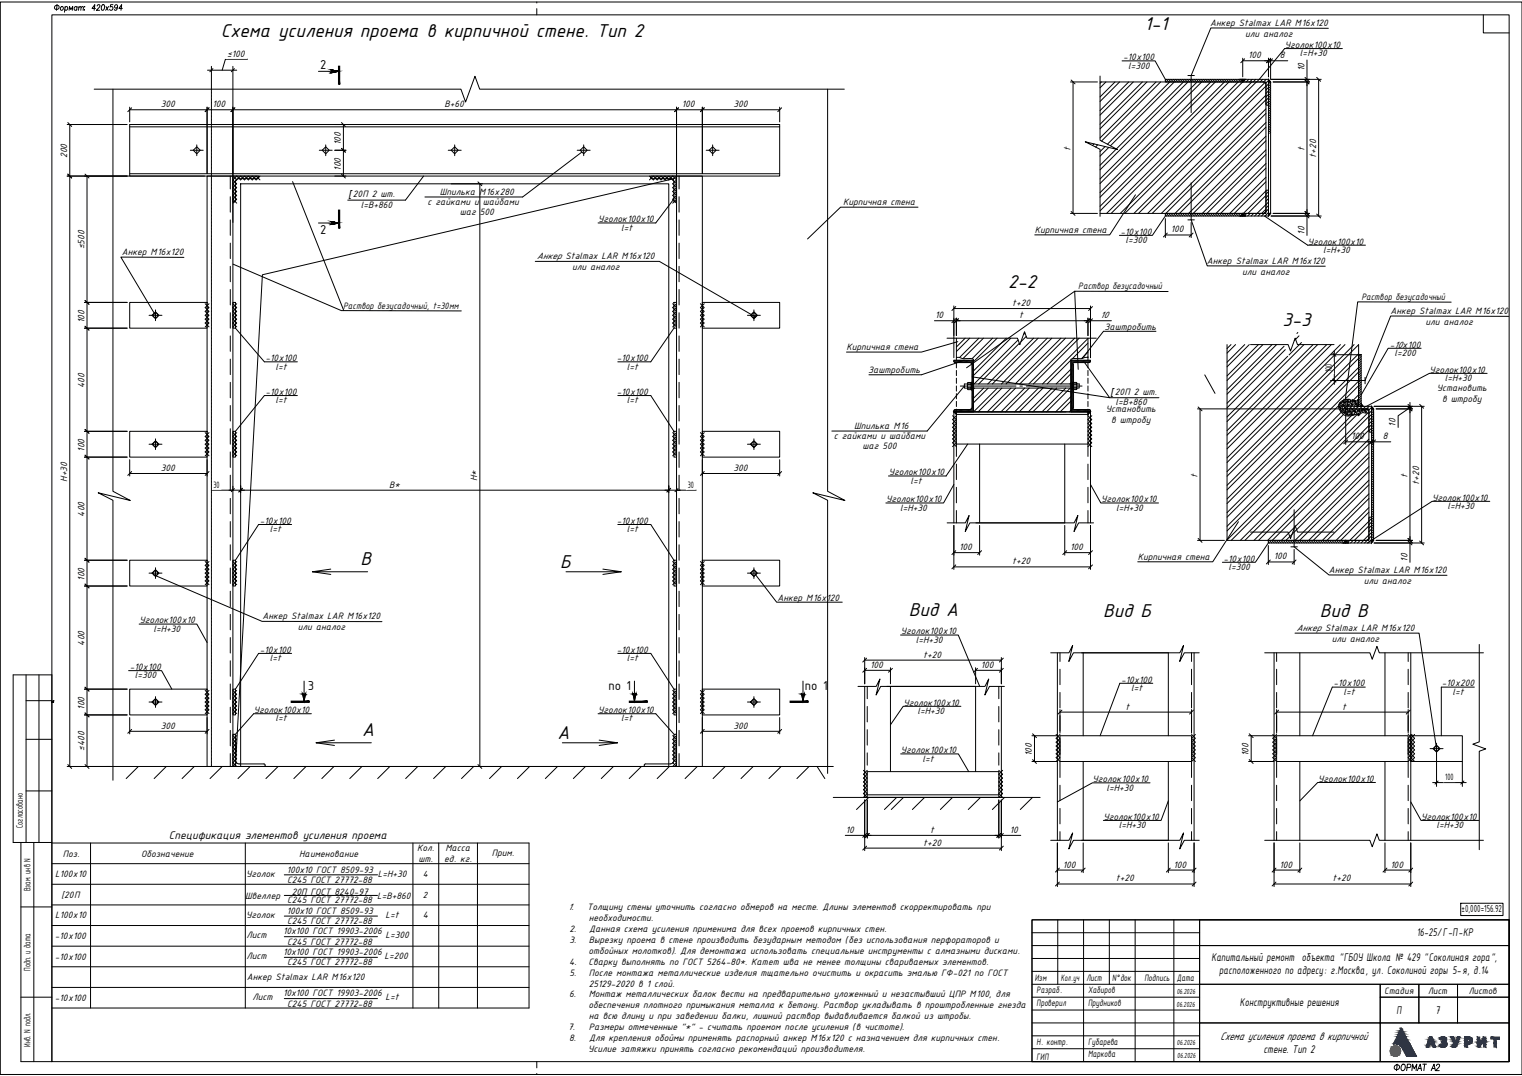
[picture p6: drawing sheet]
<svg xmlns="http://www.w3.org/2000/svg" width="594mm" height="420mm" viewBox="0 0 594 420" stroke-linecap="round" stroke-linejoin="round" font-family="sans-serif">
<defs><g id="words">
<g font-size="7.8">
<text x="446.7" y="11.9">1-1</text>
<text x="86.2" y="14.5">Схема усиления проема в кирпичной стене. Тип 2</text>
<text x="393.6" y="112.3">2-2</text>
<text x="500.6" y="127.2">3-3</text>
<text x="140.7" y="220.5">В</text>
<text x="218.7" y="221.8">Б</text>
<text x="354.7" y="240.6">Вид А</text>
<text x="430.6" y="240.9">Вид Б</text>
<text x="515.1" y="240.9">Вид В</text>
<text x="141.4" y="287.2">А</text>
<text x="217.7" y="288.5">А</text>
</g>
<g font-size="5.5">
<text x="125" y="26.9">2</text>
<text x="125" y="91.4">2</text>
<text x="120.2" y="269.6">3</text>
<text x="237.5" y="269.6">по 1</text>
<text x="314.2" y="269.6">по 1</text>
</g>
<g font-size="4.7">
<text x="65.9" y="327.5">Спецификация элементов усиления проема</text>
<text x="553.1" y="365.5">16-25/Г-П-КР</text>
<text x="472.8" y="375.3">Капитальный ремонт объекта &quot;ГБОУ Школа № 429 &quot;Соколиная гора&quot;,</text>
<text x="475.9" y="380.4">расположенного по адресу: г.Москва, ул. Соколиной горы 5-я, д.14</text>
<text x="483.9" y="392.9">Конструктивные решения</text>
<text x="545.1" y="395.9">П</text>
<text x="560.3" y="395.9">7</text>
<text x="476.3" y="406">Схема усиления проема в кирпичной</text>
<text x="493.2" y="411">стене. Тип 2</text>
</g>
<text font-size="4.3" x="570.5" y="356">±0,000=156.92</text>
<g font-size="3.9">
<text x="472.3" y="10.1">Анкер Stalmax LAR М16х120</text>
<text x="486.1" y="14.3">или аналог</text>
<text x="88.7" y="22.1">≤100</text>
<text x="438.5" y="23.5">-10х100</text>
<text x="487.2" y="22.7">100</text>
<text x="499.5" y="22.7">8</text>
<text x="501.5" y="18.7">Уголок100х10</text>
<text x="507.4" y="22">l=H+30</text>
<text x="440.4" y="26.8">l=300</text>
<text x="509.1" y="27.7" transform="rotate(-90 509.1 27.7)">10</text>
<text x="62.8" y="41.8">300</text>
<text x="82.9" y="41.8">100</text>
<text x="173.5" y="41.8">B+60</text>
<text x="266.2" y="41.8">100</text>
<text x="286.3" y="41.8">300</text>
<text x="133" y="56.6" transform="rotate(-90 133 56.6)">100</text>
<text x="417.8" y="58.8" transform="rotate(-90 417.8 58.8)">t</text>
<text x="509.1" y="58.8" transform="rotate(-90 509.1 58.8)">t</text>
<text x="26.2" y="61.7" transform="rotate(-90 26.2 61.7)">200</text>
<text x="513.7" y="61.6" transform="rotate(-90 513.7 61.6)">t+20</text>
<text x="133" y="66.7" transform="rotate(-90 133 66.7)">100</text>
<text x="171.7" y="76.1">Шпилька М16х280</text>
<text x="140.8" y="81.2">l=B+860</text>
<text x="166.8" y="80">с гайками и шайбами</text>
<text x="179.5" y="83.9">шаг</text>
<text x="187.3" y="83.9">500</text>
<text x="329.1" y="80.2">Кирпичная стена</text>
<text x="233.5" y="86.8">Уголок100х10</text>
<text x="242.4" y="90.1">l=t</text>
<text x="403.9" y="90.9">Кирпичная стена</text>
<text x="437.4" y="91.7">-10х100</text>
<text x="439.3" y="94.9">l=300</text>
<text x="457" y="90.8">100</text>
<text x="509.1" y="91.7" transform="rotate(-90 509.1 91.7)">10</text>
<text x="510.5" y="95.5">Уголок100х10</text>
<text x="32.9" y="97.3" transform="rotate(-90 32.9 97.3)">≤500</text>
<text x="47.5" y="99.8">Анкер М16х120</text>
<text x="209.5" y="101.3">Анкер Stalmax LAR М16х120</text>
<text x="516.4" y="98.7">l=H+30</text>
<text x="223.3" y="105.5">или аналог</text>
<text x="471.1" y="103">Анкер Stalmax LAR М16х120</text>
<text x="484.8" y="107.3">или аналог</text>
<text x="420.9" y="113">Раствор безусадочный</text>
<text x="395.1" y="119.5">t+20</text>
<text x="531.4" y="117.2">Раствор безусадочный</text>
<text x="133.9" y="120.6">Раствор безусадочный, t=30мм</text>
<text x="365" y="124.2">10</text>
<text x="397.8" y="124.2">t</text>
<text x="429.5" y="124.2">10</text>
<text x="542.7" y="122.6">Анкер Stalmax LAR М16х120</text>
<text x="32.9" y="126.1" transform="rotate(-90 32.9 126.1)">100</text>
<text x="431.1" y="128.9">Заштробить</text>
<text x="556.4" y="126.8">или аналог</text>
<text x="330.4" y="136.8">Кирпичная стена</text>
<text x="542.3" y="135.7">-10х100</text>
<text x="103.7" y="141">-10х100</text>
<text x="240.8" y="141">-10х100</text>
<text x="544.3" y="139">l=200</text>
<text x="107.6" y="144.3">l=t</text>
<text x="244.7" y="144.3">l=t</text>
<text x="338.9" y="145.8">Заштробить</text>
<text x="519.8" y="145.2" transform="rotate(-90 519.8 145.2)">100</text>
<text x="558" y="145.5">Уголок100х10</text>
<text x="563.9" y="148.8">l=H+30</text>
<text x="32.9" y="151.4" transform="rotate(-90 32.9 151.4)">400</text>
<text x="103.7" y="154.2">-10х100</text>
<text x="240.8" y="154.2">-10х100</text>
<text x="560.8" y="152.6">Установить</text>
<text x="107.6" y="157.5">l=t</text>
<text x="244.7" y="157.5">l=t</text>
<text x="431.6" y="160.8">Установить</text>
<text x="435.4" y="158.1">l=B+860</text>
<text x="562.9" y="156.8">в штробу</text>
<text x="333.4" y="167.5">Шпилька М16</text>
<text x="433.7" y="165">в штробу</text>
<text x="544.7" y="166.7" transform="rotate(-90 544.7 166.7)">10</text>
<text x="325.5" y="171.4">с гайками и шайбами</text>
<text x="527.4" y="171.5">100</text>
<text x="539.7" y="171.5">8</text>
<text x="32.9" y="176.4" transform="rotate(-90 32.9 176.4)">100</text>
<text x="336.6" y="175.3">шаг 500</text>
<text x="62.8" y="183.9">300</text>
<text x="286.3" y="183.9">300</text>
<text x="346.9" y="185.6">Уголок100х10</text>
<text x="26.2" y="188" transform="rotate(-90 26.2 188)">H+30</text>
<text x="83.3" y="190.4">30</text>
<text x="151.9" y="190.4">B*</text>
<text x="186.3" y="187.8" transform="rotate(-90 186.3 187.8)">H*</text>
<text x="268.4" y="190.4">30</text>
<text x="355.4" y="188.9">l=t</text>
<text x="467.4" y="186.5" transform="rotate(-90 467.4 186.5)">t</text>
<text x="549.3" y="186.5" transform="rotate(-90 549.3 186.5)">t</text>
<text x="553.9" y="189.2" transform="rotate(-90 553.9 189.2)">t+20</text>
<text x="345.9" y="196.2">Уголок100х10</text>
<text x="429.8" y="196.2">Уголок100х10</text>
<text x="559" y="195.5">Уголок100х10</text>
<text x="32.9" y="201.8" transform="rotate(-90 32.9 201.8)">400</text>
<text x="351.4" y="199.4">l=H+30</text>
<text x="435.7" y="199.4">l=H+30</text>
<text x="565" y="198.8">l=H+30</text>
<text x="101.4" y="204.6">-10х100</text>
<text x="105.3" y="207.8">l=t</text>
<text x="240.8" y="204.6">-10х100</text>
<text x="244.7" y="207.8">l=t</text>
<text x="374.4" y="214.8">100</text>
<text x="417.7" y="214.8">100</text>
<text x="395.1" y="220.3">t+20</text>
<text x="444.1" y="218.5">Кирпичная стена</text>
<text x="477.6" y="219.3">-10х100</text>
<text x="497.2" y="218.4">100</text>
<text x="549.3" y="219.4" transform="rotate(-90 549.3 219.4)">10</text>
<text x="32.9" y="226.7" transform="rotate(-90 32.9 226.7)">100</text>
<text x="479.5" y="222.6">l=300</text>
<text x="518.6" y="223.7">Анкер Stalmax LAR М16х120</text>
<text x="532.4" y="227.9">или аналог</text>
<text x="303.5" y="234.5">Анкер М16х120</text>
<text x="54.4" y="243.4">Уголок100х10</text>
<text x="102.5" y="241.9">Анкер Stalmax LAR М16х120</text>
<text x="59.9" y="246.7">l=H+30</text>
<text x="116.2" y="246">или аналог</text>
<text x="351.6" y="247.7">Уголок100х10</text>
<text x="357.5" y="251">l=H+30</text>
<text x="506.1" y="246.4">Анкер Stalmax LAR М16х120</text>
<text x="519.8" y="250.6">или аналог</text>
<text x="32.9" y="252.1" transform="rotate(-90 32.9 252.1)">400</text>
<text x="101.4" y="254.9">-10х100</text>
<text x="240.8" y="254.9">-10х100</text>
<text x="360.3" y="256.8">t+20</text>
<text x="50.7" y="261.6">-10х100</text>
<text x="105.3" y="258.1">l=t</text>
<text x="244.7" y="258.1">l=t</text>
<text x="339.6" y="260.7">100</text>
<text x="382.9" y="260.7">100</text>
<text x="52.6" y="264.9">l=300</text>
<text x="437.6" y="266.6">-10х100</text>
<text x="441.5" y="269.8">l=t</text>
<text x="520.5" y="268.1">-10х100</text>
<text x="562.8" y="268.1">-10х200</text>
<text x="352.7" y="275.5">Уголок100х10</text>
<text x="524.4" y="271.3">l=t</text>
<text x="567" y="271.3">l=t</text>
<text x="32.9" y="277.1" transform="rotate(-90 32.9 277.1)">100</text>
<text x="99.1" y="278.4">Уголок100х10</text>
<text x="107.6" y="281.7">l=t</text>
<text x="233.5" y="278.4">Уголок100х10</text>
<text x="242.4" y="281.7">l=t</text>
<text x="358.1" y="278.8">l=H+30</text>
<text x="439.3" y="277.1">t</text>
<text x="523.9" y="277.1">t</text>
<text x="62.8" y="284.6">300</text>
<text x="286.3" y="284.6">300</text>
<text x="32.9" y="293.3" transform="rotate(-90 32.9 293.3)">≤400</text>
<text x="351.7" y="294.1">Уголок100х10</text>
<text x="360.1" y="297.4">l=t</text>
<text x="402.8" y="295.3" transform="rotate(-90 402.8 295.3)">100</text>
<text x="487.4" y="295.3" transform="rotate(-90 487.4 295.3)">100</text>
<text x="426.5" y="305.4">Уголок100х10</text>
<text x="514.5" y="305.3">Уголок100х10</text>
<text x="564.1" y="304.6">100</text>
<text x="431.9" y="308.7">l=H+30</text>
<text x="8.9" y="323.3" transform="rotate(-90 8.9 323.3)">Согласовано</text>
<text x="430.7" y="320.1">Уголок100х10</text>
<text x="436.7" y="323.4">l=H+30</text>
<text x="554.7" y="320.1">Уголок100х10</text>
<text x="560.7" y="323.4">l=H+30</text>
<text x="330.2" y="325.2">10</text>
<text x="363" y="325.2">t</text>
<text x="394.1" y="325.2">10</text>
<text x="24.5" y="334.5">Поз.</text>
<text x="55.1" y="334.5">Обозначение</text>
<text x="116.8" y="334.5">Наименование</text>
<text x="162.8" y="332.4">Кол.</text>
<text x="173.9" y="332.4">Масса</text>
<text x="192" y="334.1">Прим.</text>
<text x="360.3" y="330.2">t+20</text>
<text x="111.9" y="340.7">100x10 ГОСТ 8509-93</text>
<text x="163.4" y="336.6">шт.</text>
<text x="173.3" y="336.6">ед. кг.</text>
<text x="414.8" y="338.8">100</text>
<text x="458.1" y="338.8">100</text>
<text x="499.4" y="338.8">100</text>
<text x="542.7" y="338.8">100</text>
<text x="21.5" y="342.5">L100х10</text>
<text x="96" y="342.3">Уголок</text>
<text x="112.1" y="344.7">С245 ГОСТ 27772-88</text>
<text x="147.5" y="342.3">L=H+30</text>
<text x="435.5" y="344.2">t+20</text>
<text x="520.1" y="344.2">t+20</text>
<text x="11.9" y="348.1" transform="rotate(-90 11.9 348.1)">Взам. инв N</text>
<text x="24" y="350.6">[20П</text>
<text x="95.8" y="350.9">Швеллер</text>
<text x="112.1" y="352.8">С245 ГОСТ 27772-88</text>
<text x="113.9" y="349.3">20П ГОСТ 8240-97</text>
<text x="147.2" y="350.9">L=B+860</text>
<text x="21.5" y="358.6">L100х10</text>
<text x="96" y="358.4">Уголок</text>
<text x="111.9" y="356.8">100x10 ГОСТ 8509-93</text>
<text x="150.5" y="358.4">L=t</text>
<text x="165" y="358.6">4</text>
<text x="221.8" y="355.4">1.</text>
<text x="229.2" y="355.4">Толщину стены уточнить согласно обмеров на месте. Длины элементов скорректировать при</text>
<text x="229.8" y="359.6">необходимости.</text>
<text x="110.5" y="364.8">10х100 ГОСТ 19903-2006</text>
<text x="112.1" y="360.8">С245 ГОСТ 27772-88</text>
<text x="222.2" y="363.8">2.</text>
<text x="229.9" y="363.8">Данная схема усиления применима для всех проемов кирпичных стен.</text>
<text x="21.4" y="366.7">-10х100</text>
<text x="96.2" y="366.5">Лист</text>
<text x="112.1" y="368.9">С245 ГОСТ 27772-88</text>
<text x="150.4" y="366.5">L=300</text>
<text x="222.2" y="368.2">3.</text>
<text x="229.8" y="368.2">Вырезку проема в стене производить безударным методом (без использования перфораторов и</text>
<text x="21.4" y="374.7">-10х100</text>
<text x="96.2" y="374.5">Лист</text>
<text x="110.5" y="372.9">10х100 ГОСТ 19903-2006</text>
<text x="112.1" y="376.9">С245 ГОСТ 27772-88</text>
<text x="150.1" y="374.5">L=200</text>
<text x="222.1" y="376.9">4.</text>
<text x="229.7" y="372.7">отбойных молотков). Для демонтажа использовать специальные инструменты с алмазными дисками.</text>
<text x="229.7" y="376.9">Сварку выполнять по ГОСТ 5264-80*. Катет шва не менее толщины свариваемых элементов.</text>
<text x="11.9" y="379.1" transform="rotate(-90 11.9 379.1)">Подп. и дата</text>
<text x="96.3" y="382.9">Анкер Stalmax LAR М16х120</text>
<text x="222.2" y="381.1">5.</text>
<text x="229.8" y="381.1">После монтажа металлические изделия тщательно очистить и окрасить эмалью ГФ-021 по ГОСТ</text>
<text x="403.9" y="383.1">Изм</text>
<text x="414" y="383">Кол.уч</text>
<text x="424.1" y="383.1">Лист</text>
<text x="434.1" y="383.1">N°док</text>
<text x="446.7" y="383.1">Подпись</text>
<text x="459.4" y="382.9">Дата</text>
<text x="110.5" y="389">10х100 ГОСТ 19903-2006</text>
<text x="222.1" y="389.4">6.</text>
<text x="229.8" y="385.3">25129-2020 в 1 слой.</text>
<text x="229.8" y="389.4">Монтаж металлических балок вести на предварительно уложенный и незастывший ЦПР М100, для</text>
<text x="404.6" y="387.7">Разраб.</text>
<text x="424.7" y="387.7">Хабиров</text>
<text x="540.4" y="388.1">Стадия</text>
<text x="557.4" y="388.1">Лист</text>
<text x="573.3" y="388.1">Листов</text>
<text x="21.4" y="390.8">-10х100</text>
<text x="98.5" y="390.6">Лист</text>
<text x="112.1" y="393">С245 ГОСТ 27772-88</text>
<text x="150.5" y="390.6">L=t</text>
<text x="229.7" y="393.6">обеспечения плотного примыкания металла к бетону. Раствор укладывать в проштробленные гнезда</text>
<text x="404.6" y="392.8">Проверил</text>
<text x="424.7" y="392.8">Прудников</text>
<text x="229.8" y="397.8">на всю длину и при заведении балки, лишний раствор выдавливается балкой из штробы.</text>
<text x="221.7" y="402.3">7.</text>
<text x="222.1" y="406.5">8.</text>
<text x="229.8" y="402.3">Размеры отмеченные &quot;*&quot; - считать проемом после усиления (в чистоте).</text>
<text x="229.9" y="406.5">Для крепления обоймы применять распорный анкер М16х120 с назначением для кирпичных стен.</text>
<text x="424.7" y="407.9">Губарева</text>
<text x="11.9" y="408.6" transform="rotate(-90 11.9 408.6)">Инв. N подл.</text>
<text x="229.5" y="410.7">Усилие затяжки принять согласно рекомендаций производителя.</text>
<text x="404.6" y="408.1">Н. контр.</text>
<text x="404.6" y="413.7">ГИП</text>
<text x="424.7" y="412.9">Маркова</text>
</g>
<g font-size="3.8">
<text x="136.2" y="77.1">[20П 2 шт.</text>
<text x="433.6" y="154.2">[20П 2 шт.</text>
</g>
<g font-size="3.7">
<text x="165.1" y="342.5">4</text>
<text x="165.1" y="350.5">2</text>
</g>
<g font-size="3.2">
<text x="459.3" y="388.1">06.2026</text>
<text x="459.2" y="393.2">06.2026</text>
<text x="459.4" y="408.2">06.2026</text>
<text x="459.5" y="413.2">06.2026</text>
</g>
</g></defs>
<!-- layer: 013 -->
<g fill="none" stroke="#000" stroke-width=".39">
<path d="M501.4 19l-9.9 12M518.5 11l-45.9-.1-7.7 18.6M44.1 34.8v157l6.8 3.6-12.6-3 5.8 2.9v109.4M82.5 34.8v.2M82.5 35.1v.5M82.5 35.7v.2M82.5 36v.5M82.5 36.6v.2M82.5 36.9v.2M82.5 37.2v.5M82.5 37.8v.2M82.5 38.1v.2"/>
<path d="M82.5 38.4v.5M82.5 39.1v.1M82.5 39.3v.2M82.5 39.6v.6M323 34.8v157l6.8 3.6-12.5-3 5.7 2.9v106.7M429.4 32h64.7v51.3h-64.7M429.4 29.7v25.1l6.8 3.6-12.6-3 5.8 2.9v26.2M454.9 31.5l.4 .5M455.2 31l1 1M456.1 31l1.1 1M457 31l1 1M458 31l.9 1"/>
<path d="M458.8 31l1.1 1M459.8 31l1 1M460.7 31l1 1M461.6 31l1 1M462.5 31l1 1M463.4 31l1 1M464.3 31l1 1M465.2 31l1 1M466.1 31l1 1M467 31l1 1M467.9 31l1 1M468.8 31l1 1"/>
<path d="M469.7 31l1 1M470.6 31l1 1M471.5 31l1 1M472.4 31l1 1M473.3 31l1 1M474.2 31l1 1M475.1 31l1 1M476 31l1 1M476.9 31l1 1M477.8 31l1 1M478.7 31l1.1 1M479.7 31l.9 1"/>
<path d="M480.5 31l1.1 1M481.4 31l1.1 1M482.4 31l1 1M483.3 31l1 1M495.1 39.2l.8 .8M495.1 38.3l.8 .8M495.1 37.4l.8 .8M495.1 36.5l.8 .8M495.1 35.6l.8 .8M495.1 34.7l.8 .8M495.1 33.8l.8 .8M495.1 32.9l.8 .8"/>
<path d="M495.1 32l.8 .8M26.2 48.6h23.4M27.2 48.6v20.1M50.6 42.9h30.2M50.6 41.8v5.8M80.8 41.8v26M82.5 40.3v.1M82.5 40.6v.5M82.5 41.2v.2M82.5 41.5v.2M82.5 41.8v.5M82.5 42.4v.2"/>
<path d="M82.5 42.7v.2M82.5 43v.5M82.5 43.6v.2M82.5 43.9v.5M82.5 44.5v.2M82.5 44.8v.2M82.5 45.1v.5M82.5 45.7v.2M82.5 46v.2M82.5 46.3v.5M82.5 46.9v.2M82.5 47.2v.2"/>
<path d="M82.5 47.5v.5M82.5 48.1v.2M82.5 48.4v.5M82.5 49v.2M82.5 49.3v.2M82.5 49.6v.5M82.5 50.2v.2M82.5 50.5v.2M82.5 50.8v.5M82.5 51.4v.2M82.5 51.7v.5M82.5 52.3v.2"/>
<path d="M82.5 52.6v.2M82.5 52.9v.5M82.5 53.6v.1M82.5 53.8v.2M82.5 54.1v.6M82.5 54.8v.1M82.5 55.1v.1M82.5 55.4v.5M82.5 56v.2M82.5 56.3v.5M82.5 56.9v.2M82.5 57.2v.2"/>
<path d="M82.5 57.5v.5M82.5 58.1v.2M82.5 58.4v.2M82.5 58.7v.5M82.5 59.3v.2M82.5 59.6v.5M130.7 48.6h4.3M130.7 58.7h4.3M134 48.6v20.1M227.1 59.4l-23.1 17.5M274.1 41.8v26M274.1 42.9h30.2"/>
<path d="M304.3 41.8v5.8M495.1 51.9l.3 .2M495.1 51l.8 .8M495.1 50.1l.8 .8M495.1 49.2l.8 .8M495.1 48.3l.8 .8M495.1 47.3l.8 .9M495.1 46.4l.8 .9M495.1 45.6l.8 .8M495.1 44.6l.8 .8M495.1 43.7l.8 .8M495.1 42.8l.8 .8"/>
<path d="M495.1 41.9l.8 .8M495.1 41l.8 .8M495.1 40.1l.8 .8M26.2 68.7h23.4M82.5 60.2v.2M82.5 60.5v.2M82.5 60.8v.5M82.5 61.4v.2M82.5 61.7v.2M82.5 62v.5M82.5 62.6v.2M82.5 62.9v.2"/>
<path d="M82.5 63.2v.5M82.5 63.8v.2M82.5 64.1v.5M82.5 64.7v.2M82.5 65v.2M82.5 65.3v.5M82.5 65.9v.2M82.5 66.2v.2M82.5 66.5v.5M82.5 67.1v.2M82.5 67.4v.5M82.5 68.1v.1"/>
<path d="M82.5 68.3v.2M82.5 68.6v.6M82.5 69.3v.1M82.5 69.6v.1M82.5 69.9v.5M82.5 70.5v.2M82.5 70.8v.2M82.5 71.1v.5M82.5 71.7v.2M82.5 72v.5M82.5 72.6v.2M82.5 72.9v.2"/>
<path d="M82.5 73.2v.5M82.5 73.8v.2M82.5 74.1v.2M82.5 74.4v.5M82.5 75v.2M82.5 75.3v.2M82.5 75.6v.2M82.5 75.9v.2M82.5 76.2v.2M82.5 76.5v.5M82.5 77.1v.2M82.5 77.4v.2"/>
<path d="M82.5 77.7v.5M82.5 78.3v.2M82.5 78.6v.2M82.5 78.9v.5M82.5 79.5v.2M82.5 79.8v.5M89.9 68.7v5.1M89.9 76.8v6M93.9 71.8h167.1v227.5h-167.1zM114.2 70.9l20 50.4M130.7 68.7h4.3M165.3 68.7l-7 9.4"/>
<path d="M263.1 69.8l-160.7 37.5-10.5 192M263.1 77.7l-7.1 9.4M443.2 76.1l-10.1 15.6h-29.2M82.5 80.4v.2M82.5 80.7v.2M82.5 81v.5M82.5 81.6v.2M82.5 81.9v.2M82.5 82.2v.5M82.5 82.8v.2M82.5 83.1v.2M82.5 83.4v.3"/>
<path d="M82.5 83.8v.1M82.5 84.1v.1M82.5 84.3v.6M82.5 85v.2M82.5 85.3v.1M82.5 85.6v.5M82.5 86.2v.2M82.5 86.5v.2M82.5 86.8v.5M82.5 87.4v.2M82.5 87.7v.5M82.5 88.3v.2"/>
<path d="M82.5 88.6v.2M82.5 88.9v.5M82.5 89.5v.2M82.5 89.8v.2M82.5 90.1v.5M82.5 90.7v.2M82.5 91v.2M82.5 91.3v.2M82.5 91.6v.2M82.5 91.9v.2M82.5 92.2v.5M82.5 92.8v.2"/>
<path d="M82.5 93.1v.2M82.5 93.4v.5M82.5 94v.2M82.5 94.3v.2M82.5 94.6v.5M82.5 95.2v.2M82.5 95.5v.5M82.5 96.1v.2M82.5 96.4v.2M82.5 96.7v.5M82.5 97.3v.2M82.5 97.6v.2"/>
<path d="M82.5 97.9v.5M82.5 98.6v.1M82.5 98.8v.2M82.5 99.1v.3M82.5 99.5v.2M82.5 99.8v.1M89.9 85.9v6M89.9 94.9v6.1M358.3 80.9h-30.2l-12.9 12.4M454.9 83.9l.4 .4M455.2 83.3l1 1M456.1 83.3l1.1 1"/>
<path d="M457 83.3l1 1M458 83.3l.9 1M458.8 83.3l1.1 1M459.8 83.3l1 1M460.7 83.3l1 1M461.6 83.3l1 1M462.5 83.3l1 1M463.4 83.3l1 1M464.3 83.3l1 1M464.9 85.9l6.3 17.9 46.1 .1M465.2 83.3l1 1M466.1 83.3l1 1"/>
<path d="M467 83.3l1 1M467.9 83.3l1 1M468.8 83.3l1 1M469.7 83.3l1 1M470.6 83.3l1 1M471.5 83.3l1 1M472.4 83.3l1 1M473.3 83.3l1 1M474.2 83.3l1 1M475.1 83.3l1 1M476 83.3l1 1M476.9 83.3l1 1"/>
<path d="M477.8 83.3l1 1M478.7 83.3l1.1 1M479.7 83.3l.9 1M480.5 83.3l1.1 1M481.4 83.3l1.1 1M482.4 83.3l1 1M483.3 83.3l1 1M493.6 84.3l16.8 11.4M71.8 100.5l-24.6-.1 13.5 22.7M82.5 100.1v.5M82.5 100.7v.2M82.5 101v.2"/>
<path d="M82.5 101.3v.5M82.5 101.9v.2M82.5 102.2v.2M82.5 102.5v.5M82.5 103.1v.2M82.5 103.4v.5M82.5 104v.2M82.5 104.3v.2M82.5 104.6v.5M82.5 105.2v.2M82.5 105.5v.2M82.5 105.8v.5"/>
<path d="M82.5 106.4v.2M82.5 106.7v.2M82.5 107v.2M82.5 107.3v.2M82.5 107.6v.2M82.5 107.9v.5M82.5 108.5v.2M82.5 108.8v.2M82.5 109.1v.5M82.5 109.7v.2M82.5 110v.2M82.5 110.3v.5"/>
<path d="M82.5 110.9v.2M82.5 111.2v.5M82.5 111.8v.2M82.5 112.1v.2M82.5 112.4v.5M82.5 113.1v.1M82.5 113.3v.2M82.5 113.6v.6M82.5 114.3v.1M82.5 114.6v.1M82.5 114.9v.2M82.5 115.2v.2"/>
<path d="M82.5 115.5v.2M82.5 115.8v.5M82.5 116.4v.2M82.5 116.7v.2M82.5 117v.5M82.5 117.6v.2M82.5 117.9v.2M82.5 118.2v.5M82.5 118.8v.2M82.5 119.1v.5M82.5 119.7v.2M82.5 120v.2"/>
<path d="M89.9 104v6M89.9 113.1v6M91 103.1l42.2 18.2 46.9 .1M208.9 102.1h48.5l37.6 21.7M372.3 119.5v20.2M419.5 113.7l-42.2 29.9M425.7 119.5v20.2M455.9 113.8l-36.4-.1 1.3 30.5M566.4 118l-36.5-.1-4.9 39M82.5 120.3v.5M82.5 120.9v.2M82.5 121.2v.2"/>
<path d="M82.5 121.5v.5M82.5 122.1v.2M82.5 122.4v.2M82.5 122.7v.2M82.5 123v.2M82.5 123.3v.2M82.5 123.6v.5M82.5 124.2v.2M82.5 124.5v.2M82.5 124.8v.5M82.5 125.4v.2M82.5 125.7v.2"/>
<path d="M82.5 126v.5M82.5 126.6v.2M82.5 126.9v.5M82.5 127.6v.1M82.5 127.8v.2M82.5 128.1v.6M82.5 128.8v.1M82.5 129.1v.1M82.5 129.3v.6M82.5 130v.2M82.5 130.3v.2M82.5 130.6v.2"/>
<path d="M82.5 130.9v.2M82.5 131.2v.2M82.5 131.5v.5M82.5 132.1v.2M82.5 132.4v.2M82.5 132.7v.5M82.5 133.3v.2M82.5 133.6v.2M82.5 133.9v.5M82.5 134.5v.2M82.5 134.8v.5M82.5 135.4v.2"/>
<path d="M82.5 135.7v.2M82.5 136v.5M82.5 136.6v.2M82.5 136.9v.2M82.5 137.2v.5M82.5 137.8v.2M82.5 138.1v.2M82.5 138.4v.2M82.5 138.7v.2M82.5 139v.2M82.5 139.3v.5M82.5 139.9v.2"/>
<path d="M89.9 122.1v6M89.9 131.2v6M91.9 128.1l11.3 13.2M263.1 128.1l-9.1 13.2M372.3 120.5h53.4M373.3 139.6l2.7 .5 2.8-.1 1.2 .3v.4l-1 1M373.3 132.1v8.5M373.9 133.4l-14.2 4.1h-29.3M424.7 139.6l-2.7 .5-2.9-.1-1.1 .3v20.5M424.7 132.1v8.5M451.2 129.4h-20.5l-8.3 10.6M479 134.6v76.4h55.3v-51.3h-4"/>
<path d="M530.3 134.6v24.1M531.1 138.5l-.8 .8M531.3 139.2l-1 1M588.9 123.5l-46.1-.1-10 25.2M82.5 140.2v.2M82.5 140.5v.5M82.5 141.1v.2M82.5 141.4v.2M82.5 141.7v.5M82.5 142.3v.2M82.5 142.6v.6M82.5 143.3v.1"/>
<path d="M82.5 143.6v.1M82.5 143.8v.6M82.5 144.5v.2M82.5 144.8v.1M82.5 145.1v.5M82.5 145.7v.2M82.5 146v.2M82.5 146.3v.2M82.5 146.6v.2M82.5 146.9v.2M82.5 147.2v.5M82.5 147.8v.2"/>
<path d="M82.5 148.1v.2M82.5 148.4v.5M82.5 149v.2M82.5 149.3v.2M82.5 149.6v.5M82.5 150.2v.2M82.5 150.5v.5M82.5 151.1v.2M82.5 151.4v.2M82.5 151.7v.5M82.5 152.3v.2M82.5 152.6v.2"/>
<path d="M82.5 152.9v.5M82.5 153.5v.2M82.5 153.8v.2M82.5 154.1v.2M82.5 154.4v.2M82.5 154.7v.2M82.5 155v.5M82.5 155.6v.2M82.5 155.9v.2M82.5 156.2v.5M82.5 156.8v.2M82.5 157.1v.2"/>
<path d="M82.5 157.4v.5M82.5 158.1v.1M82.5 158.3v.6M82.5 159v.2M82.5 159.3v.1M82.5 159.6v.5M89.9 140.2v6.1M89.9 149.3v6M89.9 158.3v6.1M103.2 154.5l-11.3 13.9M254 154.5l9.1 13.9M372.3 140.7h.1"/>
<path d="M372.8 140.7l-.5 .4M373 159.9l-.7 .7M373.2 140.7l-.7 .7M373.3 141.6v2.1M373.3 144.7v2M373.3 147.7v2M373.3 150.7v2M373.3 153.7v2M373.3 156.7v2.1M373.3 159.8v1M373.4 159.9l-.9 .9M373.7 140.7l-.9 .9"/>
<path d="M373.9 159.9l-.9 .9M374.1 140.7l-.9 .9M374.3 159.9l-.9 .9M374.6 140.7l-.9 .9M374.8 159.9l-.9 .9M374.8 150.7h21.8M375 140.7l-.9 .9M375.3 159.9l-1 .9M375.5 141.6l.9-.9-16.7 5.6h-20.5M375.5 140.7l-.9 .9M375.7 159.9l-.9 .9M376 140.7l-1 .9"/>
<path d="M376.2 159.9l-.9 .9M376.4 150.7l-14.5 17.6M376.6 159.9l-.9 .9M376.8 140.7l-.8 .9M377.1 159.9l-1 .9M377.3 140.7l-.9 .9M377.5 159.9l-.9 .9M377.8 140.7l-1 .9M378 159.9l-.9 .9M378.2 140.7l-.9 .9M378.4 159.9l-.9 .9M378.7 140.7l-.9 .9"/>
<path d="M379.1 140.7l-.9 .9M379.1 159.7l-1.1 1.1M379.6 140.7l-1 .9M380 141.2l-.8 .7M380 141.6l-.6 .6M380 142.1l-.6 .5M380 142.6l-.6 .5M380 143l-.6 .5M380 143.4l-.6 .6M380 143.9l-.6 .5M380 144.4l-.6 .5M380 144.8l-.6 .5"/>
<path d="M380 145.3l-.6 .5M380 145.7l-.6 .5M380 146.2l-.6 .5M380 147.1l-.6 .5M380 147.5l-.6 .5M380 148l-.6 .5M380 148.4l-.6 .5M380 148.9l-.6 .5M380 149.3l-.6 .6M380 149.8l-.6 .5M380 150.2l-.6 .5M380 150.7l-.6 .5"/>
<path d="M380 151.1l-.6 .6M380 151.6l-.6 .5M380 152l-.6 .6M380 152.5l-.6 .5M380 153l-.6 .5M380 153.4l-.6 .5M380 153.8l-.6 .6M380 154.3l-.6 .5M380 154.7l-.6 .6M380 155.2l-.6 .5M380 155.7l-.6 .5M380 156.1l-.6 .5"/>
<path d="M380 156.6l-.6 .5M380 157l-.6 .5M380 157.5l-.6 .5M380 157.9l-.6 .5M380 158.4l-.6 .5M380 158.8l-.8 .8M380 159.3l-1.6 1.5M380 159.7l-1.1 1.1M398.1 150.7h1M400.6 150.7h21.8M418.4 140.7l-.4 .4M418.5 142.4l-.5 .5"/>
<path d="M418.5 142.9l-.5 .5M418.5 143.3l-.5 .5M418.5 143.7l-.5 .6M418.5 144.2l-.5 .5M418.5 144.7l-.5 .5M418.5 145.1l-.5 .5M418.5 145.6l-.5 .5M418.5 146l-.5 .5M418.5 146.5l-.5 .5M418.5 146.9l-.5 .5M418.5 147.4l-.5 .5M418.5 147.8l-.5 .5"/>
<path d="M418.5 148.3l-.5 .5M418.5 148.7l-.5 .5M418.5 149.2l-.5 .5M418.5 149.6l-.5 .6M418.5 150.1l-.5 .5M418.5 150.5l-.5 .5M418.5 151l-.5 .5M418.5 151.4l-.5 .6M418.5 151.9l-.5 .5M418.5 152.3l-.5 .6M418.5 152.8l-.5 .5M418.5 153.2l-.5 .6"/>
<path d="M418.5 153.7l-.5 .5M418.5 154.2l-.5 .5M418.5 154.6l-.5 .5M418.5 155l-.5 .6M418.5 155.5l-.5 .5M418.5 156l-.5 .5M418.5 156.4l-.5 .5M418.5 156.9l-.5 .5M418.5 157.3l-.5 .5M418.5 157.8l-.5 .5M418.5 158.2l-.5 .5M418.5 158.7l-.5 .5"/>
<path d="M418.5 159.1l-.5 .5M418.7 159.4l-.7 .7M418.9 159.7l-.9 .8M418.9 140.7l-.9 .9M419 142.1v17.3M419.2 159.9l-1 .9M419.3 140.7l-1.3 1.3M419.6 159.9l-1 .9M419.8 140.7l-1.8 1.8M420 159.9l-.9 .9M420.3 140.7l-1 .9M420.5 159.9l-.9 .9"/>
<path d="M420.7 140.7l-.9 .9M420.9 159.9l-.9 .9M421.1 140.7l-.8 .9M421.4 159.9l-1 .9M421.6 140.7l-.9 .9M421.8 159.9l-.9 .9M422.1 140.7l-1 .9M422.3 159.9l-.9 .9M422.5 140.7l-.9 .9M422.7 159.9l-.9 .9M423 140.7l-.9 .9M423.2 159.9l-.9 .9"/>
<path d="M423.3 141.6l9.8 13.7-53.7-8.1 .6-.6M423.4 140.7l-.9 .9M423.6 159.9l-.9 .9M423.9 140.7l-.9 .9M424.1 159.9l-.9 .9M424.3 140.7l-.9 .9M424.5 159.9l-.9 .9M424.7 141.6v2.1M424.7 144.7v2M424.7 147.7v2M424.7 150.7v2M424.7 153.7v2"/>
<path d="M424.7 156.7v2.1M424.7 159.8v1M424.8 140.7l-.9 .9M425 159.9l-.9 .9M425.2 140.7l-.9 .9M425.4 160l-.9 .8M425.7 140.7l-.9 .9M425.7 141.2l-.5 .4M531.3 158.2l-.5 .5M531.3 157.3l-1 1M531.3 156.4l-1 1M531.3 155.5l-1 1"/>
<path d="M531.3 154.6l-1 1M531.3 153.7l-1 1M531.3 152.8l-1 1M531.3 151.8l-1 1.1M531.3 151l-1 1M531.3 150.1l-1 .9M531.3 149.1l-1 1.1M531.3 148.3l-1 .9M531.3 147.3l-1 1M531.3 146.4l-1 1M531.3 145.5l-1 1M531.3 144.6l-1 1"/>
<path d="M531.3 143.7l-1 1M531.3 142.8l-1 1M531.3 141.9l-1 1M531.3 141l-1 1M531.3 140.1l-1 1M535.3 159.7l.8 .8M557.9 145.8l-24.5 12.9M82.5 160.2v.2M82.5 160.5v.2M82.5 160.8v.5M82.5 161.4v.2M82.5 161.7v.2"/>
<path d="M82.5 162v.2M82.5 162.3v.2M82.5 162.6v.2M82.5 162.9v.5M82.5 163.5v.2M82.5 163.8v.2M82.5 164.1v.5M82.5 164.7v.2M82.5 165v.2M82.5 165.3v.5M82.5 165.9v.2M82.5 166.2v.5"/>
<path d="M82.5 166.8v.2M82.5 167.1v.2M82.5 167.4v.5M82.5 168v.2M82.5 168.3v.2M82.5 168.6v.5M82.5 169.2v.2M82.5 169.5v.2M82.5 169.8v.2M82.5 170.1v.2M82.5 170.4v.2M82.5 170.7v.5"/>
<path d="M82.5 171.3v.2M82.5 171.6v.2M82.5 171.9v.5M82.5 172.6v.1M82.5 172.8v.2M82.5 173.1v.6M82.5 173.8v.1M82.5 174.1v.5M82.5 174.7v.2M82.5 175v.2M82.5 175.3v.5M82.5 175.9v.2"/>
<path d="M82.5 176.2v.2M82.5 176.5v.5M82.5 177.1v.2M82.5 177.4v.2M82.5 177.7v.2M82.5 178v.2M82.5 178.3v.2M82.5 178.6v.5M82.5 179.2v.2M82.5 179.5v.2M82.5 179.8v.5M89.9 167.4v6.1"/>
<path d="M89.9 176.5v6M372.3 160.8l1 1M373.3 173.4v4.8M377.7 173.4l-8.4 12.5M380 160.2l-.7 .6M380 160.6l-.2 .2M424.7 173.4v4.8M425.6 160.2l-.6 .6M425.7 160.8l-1 1M425.7 160.6l-.3 .2M535.3 164.2l.8 .8M535.3 163.3l.8 .8"/>
<path d="M535.3 162.4l.8 .8M535.3 179.5l.8 .8M535.3 178.6l.8 .9M535.3 177.7l.8 .8M535.3 176.8l.8 .8M535.3 175.9l.8 .8M535.3 175l.8 .8M535.3 174.1l.8 .8M535.3 173.2l.8 .8M535.3 172.3l.8 .8M535.3 171.4l.8 .8M535.3 170.5l.8 .8"/>
<path d="M535.3 169.6l.8 .8M535.3 168.7l.8 .8M535.3 167.8l.8 .8M535.3 166.9l.8 .8M535.3 166l.8 .8M535.3 165.1l.8 .8M535.3 161.5l.8 .8M535.3 160.5l.8 .9M82.5 180.4v.2M82.5 180.7v.2M82.5 181v.5M82.5 181.6v.2"/>
<path d="M82.5 181.9v.5M82.5 182.5v.2M82.5 182.8v.2M82.5 183.1v.5M82.5 183.7v.2M82.5 184v.2M82.5 184.3v.5M82.5 184.9v.2M82.5 185.2v.2M82.5 185.5v.2M82.5 185.8v.2M82.5 186.1v.2"/>
<path d="M82.5 186.4v.5M82.5 187v.2M82.5 187.3v.2M82.5 187.6v.6M82.5 188.3v.1M82.5 188.6v.1M82.5 188.8v.6M82.5 189.5v.2M82.5 189.8v.5M82.5 190.4v.2M82.5 190.7v.2M82.5 191v.5"/>
<path d="M82.5 191.6v.2M82.5 191.9v.2M82.5 192.2v.5M82.5 192.8v.2M82.5 193.1v.2M82.5 193.4v.2M82.5 193.7v.2M82.5 194v.2M82.5 194.3v.5M82.5 194.9v.2M82.5 195.2v.2M82.5 195.5v.5"/>
<path d="M82.5 196.1v.2M82.5 196.4v.2M82.5 196.7v.5M82.5 197.3v.2M82.5 197.6v.5M82.5 198.2v.2M82.5 198.5v.2M82.5 198.8v.5M82.5 199.4v.2M82.5 199.7v.2M89.9 185.5v6.1M89.9 194.6v6"/>
<path d="M373.3 181.2v6.1M373.3 190.3v6M373.3 199.3v4.9M424.7 181.2v6.1M424.7 190.3v6M424.7 199.3v4.9M535.3 199.4l.8 .8M535.3 198.5l.8 .8M535.3 197.6l.8 .8M535.3 196.7l.8 .8M535.3 195.8l.8 .8M535.3 194.9l.8 .8"/>
<path d="M535.3 194l.8 .8M535.3 193.1l.8 .8M535.3 192.2l.8 .8M535.3 191.3l.8 .8M535.3 190.4l.8 .8M535.3 189.5l.8 .8M535.3 188.6l.8 .8M535.3 187.7l.8 .8M535.3 186.8l.8 .8M535.3 185.9l.8 .8M535.3 185l.8 .8M535.3 184.1l.8 .8"/>
<path d="M535.3 183.2l.8 .8M535.3 182.3l.8 .8M535.3 181.4l.8 .8M535.3 180.4l.8 .9M559 195.8l-25.2 16.2M82.5 200v.5M82.5 200.6v.2M82.5 200.9v.2M82.5 201.2v.2M82.5 201.5v.2M82.5 201.8v.2M82.5 202.1v.5"/>
<path d="M82.5 202.8v.1M82.5 203.1v.1M82.5 203.3v.6M82.5 204v.2M82.5 204.3v.1M82.5 204.6v.5M82.5 205.2v.2M82.5 205.5v.5M82.5 206.1v.2M82.5 206.4v.2M82.5 206.7v.5M82.5 207.3v.2"/>
<path d="M82.5 207.6v.2M82.5 207.9v.5M82.5 208.5v.2M82.5 208.8v.2M82.5 209.1v.2M82.5 209.4v.2M82.5 209.7v.2M82.5 210v.5M82.5 210.6v.2M82.5 210.9v.2M82.5 211.2v.5M82.5 211.8v.2"/>
<path d="M82.5 212.1v.2M82.5 212.4v.5M82.5 213v.2M82.5 213.3v.5M82.5 213.9v.2M82.5 214.2v.2M82.5 214.5v.5M82.5 215.1v.2M82.5 215.4v.2M82.5 215.7v.5M82.5 216.3v.2M82.5 216.6v.2"/>
<path d="M82.5 216.9v.2M82.5 217.3v.1M82.5 217.6v.1M82.5 217.8v.6M82.5 218.5v.2M82.5 218.8v.1M82.5 219.1v.5M82.5 219.7v.2M82.5 220v.2M89.9 203.7v6M89.9 212.7v6.1M100.9 204.8l-9 14"/>
<path d="M254 204.8l9.1 14M369.7 204.2h7.1l1.5-2.9-1.5 6.3 1.8-3.4h37M372.3 205.2v17.2M372.3 215.8h10.1M380.9 204.2h38.4l1.4-2.9-1.5 6.3 1.8-3.4h5.8M382.4 205.2v11.6M415.6 215.8h10.1M415.6 205.2v11.6M425.7 205.2v17.2M483.4 203.7l-10 15.7h-29.3M495.1 211.5l.4 .5M495.4 211l1 1"/>
<path d="M496.3 211l1 1M497.2 211l1.1 1M498.2 211l.9 1M499 211l1.1 1M499.9 211l1.1 1M500.9 211l1 1M501.8 211l1 1M502.7 211l1 1M503.6 211l1 1M504.5 211l1 1M505.1 213.5l13.6 11 46.1 .1M505.4 211l1 1"/>
<path d="M506.3 211l1 1M507.2 211l1 1M508.1 211l1 1M509 211l1 1M509.9 211l1 1M510.8 211l1 1M511.7 211l1 1M512.6 211l1 1M513.5 211l1 1M514.4 211l1 1M515.3 211l1 1M516.2 211l1 1"/>
<path d="M517.1 211l1 1M518 211l1 1M518.9 211l1.1 1M519.8 211l1 1M520.8 211l1 1M521.6 211l1.1 1M522.6 211l1 1M523.5 211l1 1M535.3 210.3l.8 .7M535.3 209.4l.8 .8M535.3 208.5l.8 .8M535.3 207.6l.8 .8"/>
<path d="M535.3 206.7l.8 .8M535.3 205.8l.8 .8M535.3 204.9l.8 .8M535.3 204l.8 .8M535.3 203.1l.8 .8M535.3 202.1l.8 .8M535.3 201.2l.8 .9M535.3 200.3l.8 .8M60 224.5l42.3 18.1 46.8 .1M82.5 220.3v.5M82.5 220.9v.2M82.5 221.2v.5"/>
<path d="M82.5 221.8v.2M82.5 222.1v.2M82.5 222.4v.5M82.5 223v.2M82.5 223.3v.2M82.5 223.6v.5M82.5 224.2v.2M82.5 224.5v.2M82.5 224.8v.2M82.5 225.1v.2M82.5 225.4v.2M82.5 225.7v.5"/>
<path d="M82.5 226.3v.2M82.5 226.6v.2M82.5 226.9v.5M82.5 227.5v.2M82.5 227.8v.2M82.5 228.1v.5M82.5 228.7v.2M82.5 229v.5M82.5 229.6v.2M82.5 229.9v.2M82.5 230.2v.5M82.5 230.8v.2"/>
<path d="M82.5 231.1v.2M82.5 231.4v.5M82.5 232.1v.1M82.5 232.3v.2M82.5 232.6v.3M82.5 233v.2M82.5 233.3v.1M82.5 233.6v.5M82.5 234.2v.2M82.5 234.5v.2M82.5 234.8v.5M82.5 235.4v.2"/>
<path d="M82.5 235.7v.2M82.5 236v.5M82.5 236.6v.2M82.5 236.9v.5M82.5 237.5v.2M82.5 237.8v.2M82.5 238.1v.5M82.5 238.7v.2M82.5 239v.2M82.5 239.3v.5M82.5 239.9v.2M89.9 221.8v6"/>
<path d="M89.9 230.8v6.1M89.9 239.9v6M295 224.5l8.1 10.6h25.7M372.3 221.4h53.4M82.5 240.2v.2M82.5 240.5v.2M82.5 240.8v.2M82.5 241.1v.2M82.5 241.4v.5M82.5 242v.2M82.5 242.3v.2M82.5 242.6v.5"/>
<path d="M82.5 243.2v.2M82.5 243.5v.2M82.5 243.8v.5M82.5 244.4v.2M82.5 244.7v.5M82.5 245.3v.2M82.5 245.6v.2M82.5 245.9v.5M82.5 246.5v.2M82.5 246.8v.2M82.5 247.1v.6M82.5 247.8v.1"/>
<path d="M82.5 248.1v.1M82.5 248.3v.3M82.5 248.7v.2M82.5 249v.2M82.5 249.3v.5M82.5 249.9v.2M82.5 250.2v.2M82.5 250.5v.5M82.5 251.1v.2M82.5 251.4v.2M82.5 251.7v.5M82.5 252.3v.2"/>
<path d="M82.5 252.6v.5M82.5 253.2v.2M82.5 253.5v.2M82.5 253.8v.5M82.5 254.4v.2M82.5 254.7v.2M82.5 255v.5M82.5 255.6v.2M82.5 255.9v.2M82.5 256.2v.2M82.5 256.5v.2M82.5 256.8v.2"/>
<path d="M82.5 257.1v.5M82.5 257.7v.2M82.5 258v.2M82.5 258.3v.5M82.5 258.9v.2M82.5 259.2v.2M82.5 259.5v.5M89.9 249v6M89.9 258v6.1M100.9 255.1l-9 14M254 255.1l9.1 14M337.5 256.8v10.2"/>
<path d="M337.5 257.8h53.4M390.9 256.8v10.2M410.1 254.9h7.1l1.5-2.9-1.5 6.3 1.8-3.4h37M413.7 254.9v3.4M422.2 254.9h38.3l1.5-2.9-1.5 6.3 1.8-3.4h5.8M465.1 254.9v3.4M498.3 254.9v3.4M505.5 247.2h48.4l6.8 45.1M549.6 254.9v3.4M82.5 260.1v.2M82.5 260.4v.5M82.5 261v.2"/>
<path d="M82.5 261.3v.2M82.5 261.6v.5M82.5 262.3v.1M82.5 262.6v.1M82.5 262.8v.6M82.5 263.5v.2M82.5 263.8v.1M82.5 264.1v.2M82.5 264.4v.2M82.5 264.7v.2M82.5 265v.5M82.5 265.6v.2"/>
<path d="M82.5 265.9v.2M82.5 266.2v.5M82.5 266.8v.2M82.5 267.1v.2M82.5 267.4v.5M82.5 268v.2M82.5 268.3v.5M82.5 268.9v.2M82.5 269.2v.2M82.5 269.5v.5M82.5 270.1v.2M82.5 270.4v.2"/>
<path d="M82.5 270.7v.5M82.5 271.3v.2M82.5 271.6v.2M82.5 271.9v.2M82.5 272.2v.2M82.5 272.5v.2M82.5 272.8v.5M82.5 273.4v.2M82.5 273.7v.2M82.5 274v.5M82.5 274.6v.2M82.5 274.9v.2"/>
<path d="M82.5 275.2v.5M82.5 275.8v.2M82.5 276.1v.5M82.5 276.8v.1M82.5 277.1v.1M82.5 277.3v.6M82.5 278v.2M82.5 278.3v.1M82.5 278.6v.5M82.5 279.2v.2M82.5 279.5v.2M82.5 279.8v.2"/>
<path d="M89.9 267.1v6M89.9 276.1v6.1M99 278.7l-7.2 8.2M256 278.7l7.2 8.2M334.9 268h7.1l1.5-2.9-1.5 6.3 1.8-3.4h37M337.5 261.7h10.1M338.5 268v4.8M338.5 275.9v6M346.1 268h38.4l1.4-2.9-1.5 6.3 1.8-3.4h5.8M347.6 260.7v6.3M380.8 261.7h10.1M380.8 260.7v6.3"/>
<path d="M389.9 268v4.8M389.9 275.9v6M413.7 261.3v6.1M413.7 270.4v6M413.7 277.1v9.2M413.7 278.1h51.4M437.1 266.8l-7.7 20.5M465.1 261.3v6.1M465.1 270.4v6M465.1 277.1v9.2M498.3 278.1h51.3M498.3 261.3v6.1"/>
<path d="M498.3 270.4v6M498.3 277.1v9.2M520 268.3l-7.7 19M549.6 261.3v6.1M549.6 270.4v6M549.6 277.1v9.2M562.6 268.3v19M54 299.3l-4.8 4.7M64.9 299.3l-4.7 4.7M75.8 299.3l-4.7 4.7M82.5 280.1v.2M82.5 280.4v.2"/>
<path d="M82.5 280.7v.5M82.5 281.3v.2M82.5 281.6v.2M82.5 281.9v.5M82.5 282.5v.2M82.5 282.8v.2M82.5 283.1v.5M82.5 283.7v.2M82.5 284v.5M82.5 284.6v.2M82.5 284.9v.2M82.5 285.2v.5"/>
<path d="M82.5 285.8v.2M82.5 286.1v.2M82.5 286.4v.5M82.5 287v.2M82.5 287.3v.2M82.5 287.6v.2M82.5 287.9v.2M82.5 288.2v.2M82.5 288.5v.5M82.5 289.1v.2M82.5 289.4v.2M82.5 289.7v.5"/>
<path d="M82.5 290.3v.2M82.5 290.6v.2M82.5 290.9v.5M82.5 291.5v.2M82.5 291.8v.6M82.5 292.5v.2M82.5 292.8v.1M82.5 293.1v.5M82.5 293.7v.2M82.5 294v.2M82.5 294.3v.5M82.5 294.9v.2"/>
<path d="M82.5 295.2v.2M82.5 295.5v.2M82.5 295.8v.2M82.5 296.1v.2M82.5 296.4v.5M82.5 297v.2M82.5 297.3v.2M82.5 297.6v.5M82.5 298.2v.2M82.5 298.5v.2M82.5 298.8v.5M86.7 299.3l-4.7 4.7"/>
<path d="M89.9 285.2v6.1M89.9 294.3v5M97.6 299.3l-4.7 4.7M108.6 299.3l-4.8 4.7M119.5 299.3l-4.8 4.7M130.4 299.3l-4.8 4.7M141.3 299.3l-4.8 4.7M152.2 299.3l-4.8 4.7M163.1 299.3l-4.8 4.7M174 299.3l-4.8 4.7M184.9 299.3l-4.8 4.7M195.8 299.3l-4.7 4.7"/>
<path d="M206.7 299.3l-4.7 4.7M217.6 299.3l-4.7 4.7M228.5 299.3l-4.7 4.7M239.5 299.3l-4.8 4.7M250.4 299.3l-4.8 4.7M261.3 299.3l-4.8 4.7M272.2 299.3l-4.8 4.7M283.1 299.3l-4.8 4.7M294 299.3l-4.8 4.7M304.9 299.3l-4.8 4.7M315.8 299.3l-4.7 4.7M318.9 299.3l3.1 4.7"/>
<path d="M338.5 284.9v6.1M338.5 294v4.8M389.9 284.9v6.1M389.9 294v4.8M402.8 297.3h9.9M402.8 287.3h9.9M403.8 287.3v10M413.7 288.5v6M413.7 297.6v6M465.1 288.5v6M465.1 297.6v6M487.4 297.3h9.9"/>
<path d="M487.4 287.3h9.9M488.4 287.3v10M498.3 288.5v6M498.3 297.6v6M549.6 288.5v6M549.6 297.6v6M325.2 311.4h80.8M337.5 312.4v19.8M338.5 312.4v14.8M339.1 311.4l-4.8 4.7M350 311.4l-4.8 4.7M352.7 311.4l-4.8 4.7"/>
<path d="M360.9 311.4l-4.8 4.7M371.8 311.4l-4.8 4.7M382.7 311.4l-4.8 4.7M389.9 312.4v14.8M390.9 312.4v19.8M392.1 311.4l-4.8 4.7M403 311.4l-4.8 4.7M413.7 306.6v6.1M413.7 315.7v6M465.1 306.6v6.1M465.1 315.7v6M498.3 306.6v6.1"/>
<path d="M498.3 315.7v6M549.6 306.6v6.1M549.6 315.7v6M20.3 329.2h186.2v64.4h-186.2M20.3 337.2h186.2M35.3 329.2v64.4M95.8 329.2v64.4M161.2 329.2v64.4M171.3 329.2v64.4M186.4 329.2v64.4M329.9 326.2h10.1M337.5 331.2h53.4"/>
<path d="M388.4 326.2h10M410.1 328.1h7.1l1.5-2.9-1.5 6.3 1.8-3.4h37M412.7 329.1v17.1M412.7 339.7h10.1M413.7 324.7v3.4M422.2 328.1h38.3l1.5-2.9-1.5 6.3 1.8-3.4h5.8M422.8 329.1v11.7M456 339.7h10.1M456 329.1v11.7M465.1 324.7v3.4M466.1 329.1v17.1M497.3 339.7h10.1"/>
<path d="M497.3 329.1v17.1M498.3 324.7v3.4M507.4 329.1v11.7M540.6 339.7h10.1M540.6 329.1v11.7M549.6 324.7v3.4M550.7 329.1v17.1M20.3 345.3h186.2M20.3 353.4h186.2M111 341.6h36.4M111 357.7h36.4M111 349.7h36.4"/>
<path d="M412.7 345.2h53.4M497.3 345.2h53.4M20.3 361.4h186.2M20.3 369.5h186.2M20.3 377.5h186.2M111 365.8h36.4M111 373.8h36.4M20.3 385.6h186.2M111 389.9h36.4"/>
</g>
<!-- layer: 0 -->
<g fill="none" stroke="#000" stroke-width=".39">
<path d="M501.4 19h22.6M83.1 26.8l-1.2 1.2M91.5 26.8l-1.2 1.2M417.8 32h10.6M418.1 31.2l1.5 1.5M418.8 32v51.3M438 23.8h12.9l4 7.2M463.7 29.5h2.5M464.9 29.5v14.5M484 31h2.1l-1 1.1M485.1 22.7v7.3M485.1 23.7h10"/>
<path d="M485.8 23l-1.5 1.5M493.6 23.7h9M495.1 22.7v7.3M495.1 31l.8 1M495.9 23l-1.5 1.5M495.9 22.7v8.3M496.1 31h19.6M496.7 23l-1.5 1.5M496.9 32h14.2M509.4 31.2l1.5 1.5M509.4 30.2l1.5 1.6M510.2 23.4v10.1"/>
<path d="M510.2 32v51.3M513.9 30.2l1.6 1.6M514.7 31v53.3M26.5 47.9l1.5 1.5M51.4 42.1l-1.5 1.5M74.3 58.7h5M76.8 56.6v4.2M80.8 42.9h193.3M80.8 41.8v26M81.6 42.1l-1.5 1.5M90.9 41.8v45.1M91.7 42.1l-1.6 1.5"/>
<path d="M124.6 58.7h5.1M127.1 56.6v4.2M133.3 57.9l1.5 1.5M133.3 47.9l1.5 1.5M175 58.7h5M177.5 56.6v4.2M225.3 58.7h5M227.8 56.6v4.2M264.1 41.8v45.1M264.8 42.1l-1.5 1.5M274.1 41.8v26M274.9 42.1l-1.5 1.5"/>
<path d="M275.6 58.7h5.1M278.2 56.6v4.2M305.1 42.1l-1.5 1.5M26.2 68.7h53.6M26.5 68l1.5 1.5M27.2 68.7v230.6M33.2 68l1.5 1.5M34 68.7v230.6M90.9 68.7l1.5 1.6-1.5 1.5 1.5 1.5-1.5 1.5 1.5 1.5-1.5 1.5 1.5 1.5M92.4 70.3l1.5-1.6 1.5 1.6 1.5-1.6 1.6 1.6 1.5-1.6 1.5 1.6M101.5 68.7l-1.5 1.6-1.5-1.6-1.6 1.6-1.5-1.6-1.5 1.6-1.5-1.6-1.5 1.6 1.5 1.5-1.5 1.5 1.5 1.5-1.5 1.5 1.5 1.5-1.5 1.5M133.3 68l1.5 1.5"/>
<path d="M135.7 78.1h22.6M165.9 76.9h38.1M176.1 71.8h12.2M186.6 71l1.5 1.5M187.3 71.8v227.5M253.5 68.7l1.5 1.6 1.5-1.6 1.5 1.6 1.5-1.6 1.5 1.6 1.6-1.6 1.5 1.6-1.5 1.5 1.5 1.5-1.5 1.5 1.5 1.5-1.5 1.5 1.5 1.5M253.5 70.3l1.5-1.6 1.5 1.6 1.5-1.6 1.5 1.6 1.5-1.6 1.6 1.6M262.6 70.3l1.5 1.5-1.5 1.5 1.5 1.5-1.5 1.5 1.5 1.5-1.5 1.5M264.1 68.7l-1.5 1.6M265.1 68.7v5.1M265.1 76.8v6M464.9 71.4v14.5"/>
<path d="M233.4 87.1h22.6M265.1 85.9v6M265.1 94.9v6.1M417.8 83.3h10.6M418.1 82.6l1.5 1.5M454.9 84.3l-5.1 7.6h-12.9M454.9 85.4v7.4M454.9 91.8h10M455.6 91l-1.5 1.5M463.7 85.9h2.5M464.9 86.9v5.9M465.7 91l-1.5 1.5"/>
<path d="M485.1 83.3l1 1h-2.1M495.9 83.3l-.8 1M496.1 84.3h19.6M496.9 83.3h14.2M509.4 82.6l1.5 1.5M509.4 83.6l1.5 1.5M510.2 81.8v10.1M510.4 95.7h22.6M513.9 83.6l1.6 1.5M32.9 118.1h16.7M33.2 117.3l1.5 1.5M80.1 118.6l1.5 1.5-1.5 1.5 1.5 1.5-1.5 1.5 1.5 1.5-1.5 1.6"/>
<path d="M81.6 118.6l-1.5 1.5 1.5 1.5-1.5 1.5 1.5 1.5-1.5 1.5 1.5 1.6M90.9 118.6l1.5 1.5-1.5 1.5 1.5 1.5-1.5 1.5 1.5 1.5-1.5 1.6M92.4 118.6l-1.5 1.5 1.5 1.5-1.5 1.5 1.5 1.5-1.5 1.5 1.5 1.6M262.6 118.6l1.5 1.5-1.5 1.5 1.5 1.5-1.5 1.5 1.5 1.5-1.5 1.6M264.1 118.6l-1.5 1.5 1.5 1.5-1.5 1.5 1.5 1.5-1.5 1.5 1.5 1.6M265.1 104v6M265.1 113.1v6M273.4 118.6l1.5 1.5-1.5 1.5 1.5 1.5-1.5 1.5 1.5 1.5-1.5 1.6M274.9 118.6l-1.5 1.5 1.5 1.5-1.5 1.5 1.5 1.5-1.5 1.5 1.5 1.6M373.1 119.7l-1.5 1.5M426.4 119.7l-1.5 1.5M32.9 128.1h16.7"/>
<path d="M33.2 127.4l1.5 1.5M58.2 123.1h5M60.7 121v4.2M265.1 122.1v6M265.1 131.2v6M291.8 123.1h5M294.3 121v4.2M364.7 125.2h10.1M372.3 124.2v6.8M373.1 124.5l-1.5 1.5M373.3 124.2v6.8M373.3 125.2h51.4"/>
<path d="M374.1 124.5l-1.6 1.5M423.2 125.2h10.6M424.7 124.2v6.8M425.4 124.5l-1.5 1.5M425.7 124.2v15.5M426.4 124.5l-1.5 1.5M520.2 137.9l1.2 1.2M554.7 136h-12.9l-10.5 18.2M103.2 154.5h12.9M103.2 141.3h12.9M241.1 154.5h12.9M241.1 141.3h12.9"/>
<path d="M265.1 140.2v6.1M265.1 149.3v6M265.1 158.3v6.1M433.1 155.3h19.3M467.4 159.7h61.9M467.7 158.9l1.5 1.5M468.4 159.7v51.3M470.3 146.4l4 7.2M520.2 148l1.2 1.2M525.3 159.7v13.8M526.3 158.7l-1 1M530.3 157.6l-.8 1.1"/>
<path d="M531.3 157.6l.8 1.1M532.8 147.3v2.6M535.3 159.7v13.8M535.3 158.7l.8 1M536.3 158.7h19.6M537.1 159.7h14.3M549.6 158.9l1.5 1.5M549.6 157.9l1.5 1.5M550.3 159.2l-4.6 3.1v4.6M550.3 159.7v-1v1M550.3 157.1v1.6M550.3 159.7v51.3"/>
<path d="M554.1 157.9l1.6 1.5M554.9 158.7v53.3M557.9 145.8h22.6M32.9 178.5h16.7M32.9 168.4h16.7M33.2 177.7l1.5 1.5M33.2 167.7l1.5 1.5M50.6 179.5v6.4M58.2 173.5h5M60.7 171.4v4.2M80.1 168.9l1.5 1.5-1.5 1.5 1.5 1.6-1.5 1.5 1.5 1.5-1.5 1.5M80.8 179.5v6.4"/>
<path d="M81.6 168.9l-1.5 1.5 1.5 1.5-1.5 1.6 1.5 1.5-1.5 1.5 1.5 1.5M90.9 168.9l1.5 1.5-1.5 1.5 1.5 1.6-1.5 1.5 1.5 1.5-1.5 1.5M92.4 168.9l-1.5 1.5 1.5 1.5-1.5 1.6 1.5 1.5-1.5 1.5 1.5 1.5M262.6 168.9l1.5 1.5-1.5 1.5 1.5 1.6-1.5 1.5 1.5 1.5-1.5 1.5M264.1 168.9l-1.5 1.5 1.5 1.5-1.5 1.6 1.5 1.5-1.5 1.5 1.5 1.5M265.1 167.4v6.1M265.1 176.5v6M273.4 168.9l1.5 1.5-1.5 1.5 1.5 1.6-1.5 1.5 1.5 1.5-1.5 1.5M274.1 179.5v6.4M274.9 168.9l-1.5 1.5 1.5 1.5-1.5 1.6 1.5 1.5-1.5 1.5 1.5 1.5M291.8 173.5h5M294.3 171.4v4.2"/>
<path d="M304.3 179.5v6.4M324.7 168.3h37.2M371.8 162.3l1.5 1.5-1.5 1.6 1.5 1.5-1.5 1.5 1.5 1.5-1.5 1.5 1.5 1.5-1.5 1.5M373.3 162.3l-1.5 1.5 1.5 1.6-1.5 1.5 1.5 1.5-1.5 1.5 1.5 1.5-1.5 1.5 1.5 1.5M424.7 162.3l1.5 1.5-1.5 1.6 1.5 1.5-1.5 1.5 1.5 1.5-1.5 1.5 1.5 1.5-1.5 1.5M426.2 162.3l-1.5 1.5 1.5 1.6-1.5 1.5 1.5 1.5-1.5 1.5 1.5 1.5-1.5 1.5 1.5 1.5M525.3 172.5h10M526 171.8l-1.5 1.5M533.8 172.5h9.1M536.1 171.8l-1.5 1.5M536.1 160.7v12.8M536.9 171.8l-1.5 1.5"/>
<path d="M50.6 184.9h30.2M51.4 184.1l-1.5 1.5M81.6 184.1l-1.5 1.5M91.5 190.8l-1.2 1.2M93.9 189.6v2.8M93.9 191.4h167.1M94.7 190.6l-1.5 1.6M261 189.6v2.8M261.7 190.8l-1.3 1.2M261.8 190.6l-1.5 1.6M264.7 190.8l-1.2 1.2M265.1 185.5v6.1"/>
<path d="M265.1 194.6v6M274.1 184.9h30.2M274.9 184.1l-1.5 1.5M305.1 184.1l-1.5 1.5M346.8 185.9h22.5M372.3 189.2l-4 7.2h-22.5M425.7 189.2l4 7.2h22.5M505.1 199v14.5M559 195.8h22.5M32.9 218.8h16.7M33.2 218l1.5 1.5M80.1 219.3l1.5 1.5-1.5 1.5 1.5 1.5-1.5 1.5 1.5 1.5-1.5 1.5"/>
<path d="M81.6 219.3l-1.5 1.5 1.5 1.5-1.5 1.5 1.5 1.5-1.5 1.5 1.5 1.5M90.9 219.3l1.5 1.5-1.5 1.5 1.5 1.5-1.5 1.5 1.5 1.5-1.5 1.5M92.4 219.3l-1.5 1.5 1.5 1.5-1.5 1.5 1.5 1.5-1.5 1.5 1.5 1.5M100.9 204.8h12.9M241.1 204.8h12.9M262.6 219.3l1.5 1.5-1.5 1.5 1.5 1.5-1.5 1.5 1.5 1.5-1.5 1.5M264.1 219.3l-1.5 1.5 1.5 1.5-1.5 1.5 1.5 1.5-1.5 1.5 1.5 1.5M265.1 203.7v6M265.1 212.7v6.1M273.4 219.3l1.5 1.5-1.5 1.5 1.5 1.5-1.5 1.5 1.5 1.5-1.5 1.5M274.9 219.3l-1.5 1.5 1.5 1.5-1.5 1.5 1.5 1.5-1.5 1.5 1.5 1.5M373.1 215l-1.5 1.5"/>
<path d="M383.1 215l-1.5 1.5M416.4 215l-1.6 1.5M426.4 215l-1.5 1.5M467.4 211h10.5M467.7 210.2l1.5 1.6M495.1 212l-5.1 7.6h-12.9M495.1 213v7.5M495.1 219.4h10M495.8 218.7l-1.5 1.5M503.9 213.5h2.5M505.1 214.5v6M505.9 218.7l-1.5 1.5"/>
<path d="M525.3 210.9l1 1.1h-2.1M536.1 211l-.8 1M536.3 212h19.6M537.1 211h14.3M549.6 210.2l1.5 1.6M549.6 211.3l1.5 1.5M550.3 209.5v10.1M554.1 211.3l1.6 1.5M32.9 228.8h16.7M33.2 228.1l1.5 1.5M58.2 223.8h5M60.7 221.7v4.2"/>
<path d="M121.9 223.3l7.2 1M129.1 222.2l-7.2 1.1h21.6M235.3 222.2l7.2 1.1h-21.6M242.5 223.3l-7.2 1M265.1 221.8v6M265.1 230.8v6.1M265.1 239.9v6M291.8 223.8h5M294.3 221.7v4.2M373.1 220.6l-1.5 1.5M426.4 220.6l-1.5 1.5M54.3 243.7h22.5l4 7.2"/>
<path d="M100.9 255.1h12.9M241.1 255.1h12.9M265.1 249v6M265.1 258v6.1M338.3 257l-1.5 1.5M351.5 248h22.5l8.4 20M391.6 257l-1.5 1.5M32.9 279.2h16.7M32.9 269.1h16.7M33.2 278.4l1.5 1.5M33.2 268.4l1.5 1.5M50.2 261.9h12.9l4 7.2"/>
<path d="M58.2 274.1h5M60.7 272v4.2M80.1 269.6l1.5 1.5-1.5 1.5 1.5 1.5-1.5 1.6 1.5 1.5-1.5 1.5M81.6 269.6l-1.5 1.5 1.5 1.5-1.5 1.5 1.5 1.6-1.5 1.5 1.5 1.5M90.9 269.6l1.5 1.5-1.5 1.5 1.5 1.5-1.5 1.6 1.5 1.5-1.5 1.5M92.4 269.6l-1.5 1.5 1.5 1.5-1.5 1.5 1.5 1.6-1.5 1.5 1.5 1.5M99 278.7h22.5M233.4 278.7h22.6M262.6 269.6l1.5 1.5-1.5 1.5 1.5 1.5-1.5 1.6 1.5 1.5-1.5 1.5M264.1 269.6l-1.5 1.5 1.5 1.5-1.5 1.5 1.5 1.6-1.5 1.5 1.5 1.5M265.1 267.1v6M265.1 276.1v6.1"/>
<path d="M273.4 269.6l1.5 1.5-1.5 1.5 1.5 1.5-1.5 1.6 1.5 1.5-1.5 1.5M274.9 269.6l-1.5 1.5 1.5 1.5-1.5 1.5 1.5 1.6-1.5 1.5 1.5 1.5M291.8 274.1h5M294.3 272v4.2M338.3 261l-1.5 1.5M348.3 261l-1.5 1.5M375.1 275.8h-22.6l-4.9 7.2M381.5 261l-1.5 1.5M391.6 261l-1.5 1.5M414.5 277.3l-1.5 1.5M437.1 266.8h12.9M465.8 277.3l-1.5 1.5"/>
<path d="M499.1 277.3l-1.5 1.5M520 268.3h12.9M550.4 277.3l-1.5 1.5M562.6 268.3h12.9M26.2 299.3h299.1M26.5 298.6l1.5 1.5M33.2 298.6l1.5 1.5M50.6 280.2v6.4M50.6 285.6h30.2M51.4 284.8l-1.5 1.5M80.8 280.2v6.4M81.6 284.8l-1.5 1.5"/>
<path d="M90.9 287.2l1.5 1.5-1.5 1.5 1.5 1.6-1.5 1.5 1.5 1.5-1.5 1.5 1.5 1.5-1.5 1.5M92.4 287.2l-1.5 1.5 1.5 1.5-1.5 1.6 1.5 1.5-1.5 1.5 1.5 1.5-1.5 1.5 1.5 1.5M123.4 290h21.5M130.5 289l-7.1 1 7.1 1.1M186.6 298.6l1.5 1.5M233.9 289l7.1 1h-21.5M241 290l-7.1 1.1M262.6 287.2l1.5 1.5-1.5 1.5 1.5 1.6-1.5 1.5 1.5 1.5-1.5 1.5 1.5 1.5-1.5 1.5M264.1 287.2l-1.5 1.5 1.5 1.5-1.5 1.6 1.5 1.5-1.5 1.5 1.5 1.5-1.5 1.5 1.5 1.5M265.1 285.2v6.1M265.1 294.3v5M274.1 280.2v6.4"/>
<path d="M274.1 285.6h30.2M274.9 284.8l-1.5 1.5M304.3 280.2v6.4M305.1 284.8l-1.5 1.5M351.6 294.4h22.5l4 6.9M403 296.6l1.6 1.5M403 286.5l1.6 1.5M412.2 286.8l1.5 1.5-1.5 1.5 1.5 1.5-1.5 1.5 1.5 1.5-1.5 1.5 1.5 1.5M413.7 286.8l-1.5 1.5 1.5 1.5-1.5 1.5 1.5 1.5-1.5 1.5 1.5 1.5-1.5 1.5M465.1 286.8l1.5 1.5-1.5 1.5 1.5 1.5-1.5 1.5 1.5 1.5-1.5 1.5 1.5 1.5M466.6 286.8l-1.5 1.5 1.5 1.5-1.5 1.5 1.5 1.5-1.5 1.5 1.5 1.5-1.5 1.5M487.6 296.6l1.5 1.5"/>
<path d="M487.6 286.5l1.5 1.5M496.8 286.8l1.5 1.5-1.5 1.5 1.5 1.5-1.5 1.5 1.5 1.5-1.5 1.5 1.5 1.5M498.3 286.8l-1.5 1.5 1.5 1.5-1.5 1.5 1.5 1.5-1.5 1.5 1.5 1.5-1.5 1.5M549.6 286.8l1.6 1.5-1.6 1.5 1.6 1.5-1.6 1.5 1.6 1.5-1.6 1.5 1.6 1.5M550.7 286.8l1.5 1.5-1.5 1.5 1.5 1.5-1.5 1.5 1.5 1.5-1.5 1.5 1.5 1.5M551.2 286.8l-1.6 1.5 1.6 1.5-1.6 1.5 1.6 1.5-1.6 1.5 1.6 1.5-1.6 1.5M552.2 286.8l-1.5 1.5 1.5 1.5-1.5 1.5 1.5 1.5-1.5 1.5 1.5 1.5-1.5 1.5M558.2 292.3h5.1M560.7 290.2v4.2M337 300.8l1.5 1.5-1.5 1.5 1.5 1.5-1.5 1.6 1.5 1.5-1.5 1.5 1.5 1.5M338.5 300.8l-1.5 1.5 1.5 1.5-1.5 1.5 1.5 1.6-1.5 1.5 1.5 1.5-1.5 1.5M338.5 312.4v14.8"/>
<path d="M389.9 300.8l1.5 1.5-1.5 1.5 1.5 1.5-1.5 1.6 1.5 1.5-1.5 1.5 1.5 1.5M389.9 312.4v14.8M391.4 300.8l-1.5 1.5 1.5 1.5-1.5 1.5 1.5 1.6-1.5 1.5 1.5 1.5-1.5 1.5h-52.4M448.9 305.7h-22.5l-13.7 7.4M456 312.7l-2.8 7.7h-22.5M536.9 305.5h-22.6l-6.9 7.2M550.7 313.1l4 7.3h22.5M561.3 305l-1.2 1.2M571.4 305l-1.2 1.2M338.3 325.5l-1.5 1.5M338.3 330.4l-1.5 1.5M338.5 326.2h51.4"/>
<path d="M339.3 325.5l-1.6 1.5M390.6 325.5l-1.5 1.5M391.6 325.5l-1.5 1.5M391.6 330.4l-1.5 1.5M413.5 339l-1.5 1.5M423.6 339l-1.6 1.5M456.8 339l-1.5 1.5M466.8 339l-1.5 1.5M498 339l-1.5 1.5M508.1 339l-1.5 1.5M541.4 339l-1.6 1.5M551.4 339l-1.5 1.5"/>
<path d="M413.5 344.4l-1.5 1.5M466.8 344.4l-1.5 1.5M498 344.4l-1.5 1.5M551.4 344.4l-1.5 1.5"/>
</g>
<!-- layer: 030 -->
<g fill="none" stroke="#000" stroke-width=".39">
<path d="M454.9 31h30.2v1h-30.2zM485.1 31h10v10.1l-.8-.1-.2-.3v-7.5l-.2-.7-1-.5h-7.4l-.4-.2zM495.1 32h.8v51.3h-.8zM50.6 48.6h253.7v20.1h-253.7zM50.6 49.5h253.7M75.5 58.7l1.3-1.4 1.4 1.4-1.4 1.3zM125.8 58.7l1.3-1.4 1.4 1.4-1.4 1.3zM177.5 57.3l1.4 1.4-1.4 1.3-1.4-1.3zM226.5 58.7l1.3-1.4 1.4 1.4-1.4 1.3zM278.2 57.3l1.3 1.4-1.3 1.3-1.4-1.3zM50.6 67.8h253.7M80.8 68.7h10.1v230.6h-10.1z"/>
<path d="M90.9 68.7h10.1l-.1 .9-.4 .2-7.4-.1-1 .5-.2 8.2-.4 .4h-.6zM263 78.4l.2 .4h.9v-10.1h-10.1v.9l.4 .2h7.4l1 .4 .3 .8v7.4M264.1 68.7h10v230.6h-10zM494.2 74.5l.9-.2v10h-10v-.8l.4-.2h7.4l1-.5 .2-.7zM454.9 83.3h30.2v1h-30.2zM50.6 118.1h30.2v10h-30.2zM90.9 118.1h1v10h-1zM263.1 118.1h1v10h-1zM274.1 118.1h30.2v10h-30.2zM60.7 121.8l1.4 1.3-1.4 1.4-1.4-1.4zM294.3 121.8l1.3 1.3-1.3 1.4-1.4-1.4zM530.3 138.5h1v20.2h-1z"/>
<path d="M376.4 149.9h44.9v1.6l-44.9 .1zM377.6 151.8l.2-2.4h1.2l.1 .2v2.2M377.6 151.8l.2 .3h1.2l.1-.3M377.6 149.6l.2 .4M377.6 151l.2 .4M377.8 150l-.2 .4M377.8 151.4l-.2 .4M377.8 150.1h1.2M377.8 151.4h1.2M378.5 141.6l.6 .2 .3 .7v16.5l-.3 .6-.6 .3M378.5 141.6h-5.6l-.5-.3-.1-.6h7.7v20.1h-7.7h53.4h-7.7v-20.1h7.7l-.1 .6-.5 .3h-5.6a.93 .93 0 0 0-1 .9l.1 16.8 .9 .6h5.6l.6 .6v43.7M378.5 159.9h-5.6l-.6 .6v43.7"/>
<path d="M379.1 149.6v.8M379.1 151v.8M379.1 149.2h.3v3.1h-.3zM379.1 151.6h.3M418.5 149.2h.3v3.1h-.3zM418.5 151.6h.3M418.8 151.8l.2 .3h1.2l.1-.3M418.8 149.6l.2-.3h1.2l.1 .3M418.8 149.6v2.2M418.8 149.6l.2 .4M418.8 151l.2 .4M419 150l-.2 .4"/>
<path d="M419 151.4l-.2 .4M419 151.4h1.2M419 150h1.2M420.3 149.6v.8M420.3 151v.8M420.3 149.6v2.2M535.3 159.7h.8v51.3h-.8zM50.6 168.4h30.2v10.1h-30.2zM59.3 173.5l1.4-1.4 1.4 1.4-1.4 1.3zM90.9 168.4h1v10.1h-1zM263.1 168.4h1v10.1h-1zM274.1 168.4h30.2v10.1h-30.2z"/>
<path d="M292.9 173.5l1.4-1.4 1.3 1.4-1.3 1.3zM373.3 160.8v12.6h51.4v-12.6M373.3 161.8h51.4M382.4 173.4v30.8M415.6 173.4v30.8M534.3 160.9l-.2-.8-.6-.4h-7.8l-.4-.2v-.8h10v10h-.8l-.2-.4M534.3 160.9v7.4M50.6 218.8h30.2v10h-30.2zM90.9 218.8h1v10h-1zM263.1 218.8h1v10h-1zM274.1 218.8h30.2v10h-30.2zM495.1 211h30.2v1h-30.2z"/>
<path d="M534.3 202.4v7.4l-.5 1-.7 .2h-7.4l-.5 .4M534.7 201.9l-.4 .4M534.7 202h.6v10h-10v-.6M59.3 223.8l1.4-1.4 1.4 1.4-1.4 1.3zM292.9 223.8l1.4-1.4 1.3 1.4-1.3 1.3zM412.7 254.9v73.2M422.8 254.9v32.4M456 254.9v32.4M466.1 254.9v73.2M497.3 254.9v73.2M507.4 254.9v32.4M540.6 254.9v32.4"/>
<path d="M550.7 254.9v73.2M50.6 269.1h30.2v10.1h-30.2zM59.3 274.1l1.4-1.3 1.4 1.3-1.4 1.4zM90.9 269.1h1v10.1h-1zM263.1 269.1v10.1h1v-10.1h-.8M274.1 269.1h30.2v10.1h-30.2zM292.9 274.1l1.4-1.3 1.3 1.3-1.3 1.4zM337.5 268v43.4h53.4v-43.4M347.6 268v33.3M380.8 268v33.3M90.9 286.7l.8 .1 .2 .4v9.7l.3 .8 1.1 .6h9.7l.4 .2 .1 .8h-12.6zM251.5 298.5l.4-.2h9.7l.9-.3 .6-1.1v-9.7l.2-.4 .8-.1v12.6h-12.6z"/>
<path d="M413.7 287.3h51.4v10h-51.4zM422.8 297.3v30.8M456 297.3v30.8M498.3 287.3h51.3v10h-51.3zM507.4 297.3v30.8M540.6 297.3v30.8M550.7 287.3h20.1v10h-20.1M560.7 291l1.4 1.3-1.4 1.4-1.3-1.4zM338.5 311.4v-10.1h51.4v10.1M338.5 310.4h51.4"/>
<circle cx="60.7" cy="123.1" r=".9"/>
<circle cx="294.3" cy="123.1" r=".9"/>
<circle cx="60.7" cy="173.5" r=".9"/>
<circle cx="294.3" cy="173.5" r=".9"/>
<circle cx="60.7" cy="223.8" r=".9"/>
<circle cx="294.3" cy="223.8" r=".9"/>
<circle cx="60.7" cy="274.1" r=".9"/>
<circle cx="294.3" cy="274.1" r=".9"/>
<circle cx="560.7" cy="292.3" r=".9"/>
</g>
<g fill="none" stroke="#000" stroke-width=".39">
<path d="M429.9 32l-.5 .5M431.7 32l-2.3 2.3M435.2 32l-5.8 5.8M437 32l-7.6 7.6M440.6 32l-11.2 11.2M442.4 32l-13 13M445.9 32l-16.5 16.5M447.7 32l-18.3 18.3M451.2 32l-21.8 21.9M453 32l-23 23.1M456.6 32l-24.3 24.3M458.4 32l-25 24.9"/>
<path d="M461.9 32l-26.1 26.2M463.7 32l-34.3 34.3M467.3 32l-37.9 37.9M469 32l-39.6 39.7M472.6 32l-43.2 43.2M474.4 32l-45 45M477.9 32l-48.5 48.6M479.7 32l-50.3 50.3M483.3 32l-51.4 51.3M485 32l-51.3 51.3M487.4 31l-1 1M488.6 32l-51.3 51.3"/>
<path d="M488.8 31l-1 1M490.1 31l-1 1M490.4 32l-51.3 51.3M491.5 31l-1 1M492.9 31l-1 1M493.2 32h.1M493.7 32.3l-51.1 51M494.1 37.2l-46.1 46.1M494.1 33.6l-49.7 49.7M494.1 38.9l-44.4 44.4M494.2 31l-1 1M495.1 31.4l-1.1 1.2"/>
<path d="M495.1 32.8l-1 1M495.1 34.1l-1 1.1M495.1 35.5l-1 1M495.1 36.9l-1 1M495.1 38.2l-1 1M495.1 39.6l-1 1M424.2 55.5l-.1 .1M427.1 56.2l-.7 .6M428.5 56.5l-.9 .9M431.3 57.2l-1.9 2M432.8 57.6l-3.4 3.4M435.6 58.3l-6.2 6.2"/>
<path d="M494.1 42.5l-40.8 40.8M494.1 47.9l-35.5 35.4M494.1 53.2l-30.1 30.1M494.1 58.5l-24.8 24.8M494.1 44.3l-39 39M494.1 49.6l-33.7 33.7M494.1 55l-28.4 28.3M495.1 40.9l-.1 .2M494.1 63.9l-19.4 19.4M494.1 69.2l-14.1 14.1M494.1 74.5l-8.8 8.8M494.1 60.3l-23 23"/>
<path d="M494.1 65.6l-17.7 17.7M494.1 71l-12.3 12.3M494.1 76.3l-7 7M495.1 74.8l-1 1.1M495.1 76.2l-1 1M495.1 77.6l-1 1M495.1 78.9l-4.4 4.4M486.6 83.3l-.7 .8M488 83.3l-1 1M489.3 83.3l-.9 1M490.7 83.3l-1 1M492.1 83.3l-1 1"/>
<path d="M493.8 83l-1.4 1.3M494.1 81.7l-1.6 1.6M495.1 84.3h.1M495.1 80.3l-1 1M495.1 81.6l-1.3 1.4M495.1 83l-1.3 1.3M376.7 132.1l-3.4 3.4M378.5 132.1l-5.2 5.2M382.1 132.1l-7.6 7.5M383.9 132.1l-8 7.9M387.4 132.1l-8 8M389.2 132.1l-9.2 9.2"/>
<path d="M392.8 132.1l-12.8 12.8M394.5 132.1l-14.5 14.5M397.4 132.7l-17.2 17.2M397.9 134l-15.9 15.9M400.1 130.1l-.6 .6M400.6 131.4l-2.1 2.1M403.5 132.1l-18 17.8M405.2 132.1l-17.9 17.8M408.8 132.1l-17.9 17.8M410.6 132.1l-17.9 17.8M414.1 132.1l-17.9 17.8M415.9 132.1l-17.9 17.8"/>
<path d="M419.5 132.1l-17.9 17.8M421.2 132.1l-17.8 17.8M424.7 132.2l-17.8 17.7M424.7 137.5l-2.5 2.5M424.7 134l-6.2 6.1M424.7 139.3l-.3 .3M480.5 134.6l-1.5 1.5M482.3 134.6l-3.3 3.3M485.9 134.6l-6.9 6.9M487.6 134.6l-8.6 8.6M491.2 134.6l-12.2 12.2M493 134.6l-14 14"/>
<path d="M496.5 134.6l-17.5 17.5M498.3 134.6l-19.3 19.3M501.2 135.2l-22.2 22.3M501.7 136.5l-22.7 22.7M502.6 139.1l-23.6 23.7M506.6 129.8l-.4 .4M507 131.1l-1.8 1.9M508 133.8l-4.9 4.8M509 134.6l-30 30M512.5 134.6l-33.5 33.5M514.3 134.6l-35.3 35.3M517.9 134.6l-38.9 38.9"/>
<path d="M519.7 134.6l-40.7 40.7M523.2 134.6l-44.2 44.2M525 134.6l-46 46M528.5 134.6l-49.5 49.6M530.3 138.2l-51.3 51.3M530.3 134.6l-51.3 51.3M530.3 139.9l-51.3 51.4M380.4 151.6l-.4 .4M383.9 151.6l-3.9 3.9M385.7 151.6l-5.7 5.7M389.3 151.6l-9.3 9.2M391.1 151.6l-9.3 9.2"/>
<path d="M394.6 151.6l-9.2 9.2M396.4 151.6l-9.3 9.2M400 151.6l-9.3 9.2M401.7 151.6l-9.2 9.2M405.3 151.6l-9.3 9.2M407.1 151.6l-9.3 9.2M410.6 151.5l-9.2 9.3M412.4 151.5l-9.2 9.3M416 151.5l-9.3 9.3M417.8 151.5l-9.3 9.3M418 144.2l-5.7 5.7M418 149.5l-.4 .4"/>
<path d="M418 154.9l-6 5.9M418 140.6l-9.3 9.3M418 145.9l-4 4M418 156.6l-4.2 4.2M522.5 158.4l-43.5 43.6M522.7 158.2h.1M522.7 159.2h.1M522.8 158.9h.1M522.8 158.1h.1M522.9 159.1h.1M523 159.2h.1M523 157.5h.1"/>
<path d="M523 158.3h.1M523.2 159.4h.1M523.3 157.5h.1M523.3 157.7h.1M523.3 158.7h.1M523.3 159.7h.1M523.4 157.8h.1M523.4 157.5h.1M523.4 159.6h.1M523.4 159.5h.1M523.5 158.8h.1M523.7 157.5h.1"/>
<path d="M523.7 158.8h.1M523.8 158.8h.1M523.9 158.2h.1M523.9 157.2h.1M524 156.9h.1M524 158.2h.1M524 159.1h.1M524.1 158.7h.1M524.2 157h.1M524.4 157.4h.1M524.4 156.8h.1M524.4 158.1h.1"/>
<path d="M524.4 158.7h.1M524.5 158.8h.1M524.5 156.2h.1M524.6 158.3h.1M524.6 159.9h.1M524.6 156.7h.1M524.6 157.3h.1M524.6 157.7h.1M524.7 158.6h.1M524.7 159.6h.1M524.8 159.4h.1M524.8 158.6h.1"/>
<path d="M524.9 157.3h.1M524.9 159.2h.1M524.9 157.5h.1M525 157.4h.1M525 159.5h.1M525 157.3h.1M525.1 158.6h.1M525.2 156.2h.1M525.2 157.2h.1M525.3 158.2h.1M525.3 159.9h.1M525.4 157.8h.1"/>
<path d="M525.5 158.5h.1M525.5 159.7h.1M525.5 156.9h.1M525.5 159.8h.1M525.7 157.2h.1M525.8 157h.1M525.8 160h.1M525.9 156.4h.1M525.9 158.2h.1M525.9 156.7h.1M525.9 158.1h.1M525.9 159.8h.1"/>
<path d="M525.9 157.6h.1M526 157.2h.1M526 158.6h.1M526 158.3h.1M526.1 156.2h.1M526.2 158.3h.1M526.2 158.4h.1M526.4 156.9h.1M526.4 157.1h.1M526.4 158.4h.1M526.5 157h.1M526.5 157.5h.1"/>
<path d="M526.6 156.2h.1M526.6 157.1h.1M526.6 158.1h.1M526.6 159.7h.1M526.9 158.3h.1M526.9 157.4h.1M527.1 157h.1M527.1 156.9h.1M527.2 156.7h.1M527.2 157.6h.1M527.3 158.6h.1M527.3 157h.1"/>
<path d="M527.3 160h.1M527.4 157.8h.1M527.5 159.7h.1M527.5 157.9h.1M527.5 158.1h.1M527.5 158.3h.1M527.6 158.7l-1 1M527.7 158.3h.1M527.7 156.9h.1M527.8 158.2h.1M527.9 156.4h.1M527.9 157.1h.1"/>
<path d="M527.9 158.1h.1M528 158.3h.1M528 156.5h.1M528.1 157.5h.1M528.2 158.2h.1M528.4 156.8h.1M528.4 156.9h.1M528.5 156.6h.1M528.6 157.6h.1M528.6 158.6h.1M528.7 156.8h.1M528.9 157h.1"/>
<path d="M528.9 158.1h.1M528.9 160h.1M528.9 157.4h.1M529 158.7l-1 1M529 157.5h.1M529.1 158.1h.1M529.1 156.7h.1M529.1 158h.1M529.2 157.1h.1M529.2 158.1h.1M529.3 158.2h.1M529.5 157.9h.1"/>
<path d="M529.5 159.7h.1M529.6 158h.1M529.6 159.8h.1M529.7 157.5h.1M529.8 156.7h.1M529.9 156.6h.1M529.9 157.6h.1M529.9 156.5h.1M530 156.6h.1M530.2 156.8h.1M530.3 143.5l-51.3 51.3M530.3 148.8l-51.3 51.4"/>
<path d="M530.3 154.2l-2.3 2.2M530.3 145.3l-51.3 51.3M530.3 150.6l-5.5 5.5M530.3 156l-.4 .4M530.3 158.7l-.9 1M530.5 160h.1M530.6 160h.1M531.5 159.7h.1M531.7 158.7l-1 1M532 160h.1M533.1 158.7l-1 1M533.2 160h.1"/>
<path d="M533.5 159.8h.1M533.6 160h.1M533.6 159.9h.1M534.4 158.7l-1 1M535.3 159.1l-1.1 1.2M418 160.2l-.6 .6M523.2 160.1h.1M523.4 160.6h.1M523.5 161l-44.5 44.5M523.6 160.7h.1M523.8 160.8h.1M523.9 160.1h.1"/>
<path d="M523.9 160h.1M524 160.1h.1M524.1 161.1h.1M524.2 160h.1M524.4 161.3h.1M524.4 161.9l-45.4 45.4M524.4 160.6h.1M524.6 161.3h.1M524.7 161.2h.1M524.7 160.6h.1M524.8 161.5h.1M524.9 161h.1"/>
<path d="M525 161.1h.1M525.1 161.2h.1M525.2 160.7h.1M525.3 160.1h.1M525.3 161.1h.1M525.4 162.1h.1M525.4 160.8h.1M525.5 161.5h.1M525.6 161.9h.1M525.8 161.1h.1M525.8 162.1h.1M526 160.1h.1"/>
<path d="M526 162h.1M526 161.1h.1M526 160.5h.1M526.1 161.5h.1M526.1 162.1h.1M526.2 161.3h.1M526.2 162.3h.1M526.4 161h.1M526.5 160.6h.1M526.5 162.3h.1M526.6 160.7h.1M526.7 160.1h.1"/>
<path d="M526.7 161h.1M526.7 162h.1M526.8 160.6h.1M526.9 162.2h.1M527 161.1h.1M527 160.8h.1M527.1 160.9h.1M527.2 161.9h.1M527.3 160.6h.1M527.4 160.9h.1M527.4 161.5h.1M527.4 162h.1"/>
<path d="M527.5 161.5h.1M527.5 162.3l-48.5 48.6M527.6 162.2h.1M527.6 161.6h.1M527.7 161.3h.1M527.8 160.8h.1M527.8 162.1h.1M528 160.1h.1M528 160h.1M528 161h.1M528.1 160.2h.1M528.1 162h.1"/>
<path d="M528.2 162.1h.1M528.3 160.6h.1M528.5 160.7h.1M528.5 160.6h.1M528.5 160.8h.1M528.7 160.5h.1M528.7 160.7h.1M528.7 161.5h.1M528.7 161.9h.1M529 161.1h.1M529.1 161.2h.1M529.1 160.7h.1"/>
<path d="M529.3 160h.1M529.3 161.3h.1M529.3 161h.1M529.5 161.6h.1M529.8 160.5h.1M529.9 161.7l-49.3 49.3M529.9 160.6h.1M530 160.2h.1M530 160.5h.1M530 161.5h.1M530.1 160.5h.1M530.1 160.8h.1"/>
<path d="M530.1 162.1h.1M530.3 161.8h.1M530.3 161.9h.1M530.5 160.5h.1M530.5 160.6h.1M530.5 162h.1M530.5 161.8h.1M530.6 160.7h.1M530.7 161h.1M530.9 161.3h.1M531 161.1h.1M531.2 160.4h.1"/>
<path d="M531.3 160.5h.1M531.4 160.3h.1M531.5 160.6h.1M531.7 160.8h.1M531.8 160.3h.1M532 161h.1M532 160.2h.1M532.1 160.3h.1M532.5 160.2h.1M532.6 160.7h.1M532.7 160.4h.1M532.8 160.2h.1"/>
<path d="M533 160.6h.1M533.1 161.1h.1M533.2 161.2h.1M533.2 160.1h.1M533.2 160.8h.1M533.3 161h.1M533.9 160h.1M533.9 161.2l-49.8 49.8M534 160.4h.1M534.1 160.3h.1M534.3 166.2l-44.8 44.8M534.3 171.5l-39.5 39.5"/>
<path d="M534.3 176.8l-34.1 34.2M534.3 162.6l-48.4 48.4M534.3 167.9l-43 43.1M534.3 173.3l-37.7 37.7M534.3 178.6l-32.4 32.4M535.3 160.5l-1 1M535.3 161.8l-1 1M535.3 163.2l-1 1M535.3 164.5l-1 1M535.3 165.9l-1 1M535.3 167.2l-1 1.1M535.3 168.6l-.1 .1"/>
<path d="M534.3 182.2l-28.8 28.8M534.3 187.5l-23.5 23.5M534.3 192.8l-18.1 18.2M534.3 198.2l-12.8 12.8M534.3 184l-27 27M534.3 189.3l-21.7 21.7M534.3 194.6l-16.4 16.4M534.3 200l-11 11M528.2 211l-1 1M529.5 211l-1 1M530.9 211l-1 1M534.3 208.9l-3 3.1"/>
<path d="M534.3 205.3l-5.7 5.7M534.3 210.7l-.3 .3M535.3 202.5l-9.2 9.3M535.3 203.9l-1 1M535.3 205.2l-1 1M535.3 206.6l-1 1M535.3 207.9l-1 1.1M535.3 209.3l-2.7 2.7M535.3 210.7l-1.3 1.3M535.3 212h.1"/>
</g>
<!-- layer: 013 -->
<path d="M484 31h2.1l-1 1.1zM495.1 31l.8 1h-.8zM484 84.3l1.1-1 1 1zM495.1 83.3h.8l-.8 1zM530.3 157.6v1.1h-.8zM531.3 157.6l.8 1.1h-.8zM535.3 158.7l.8 1h-.8zM525.3 210.9l1 1.1h-2.1zM535.3 211h.8l-.8 1z" fill="#000" stroke="#000" stroke-width=".39"/>
<path d="M372.3 160.8h1v1zM424.7 160.8h1l-1 1z" fill="#000" stroke="#000" stroke-width=".39"/>
<g fill="#000" stroke="#000" stroke-width=".39">
<path d="M129.2 28.4h.3zM129.4 28.3h.4zM129.2 87.7l.3-.1zM129.4 87.5h.4zM118.2 271.3h1l-.5 2.5zM119 271.2h.2zM247.1 271.3h1.1l-.6 2.5zM247.9 271.2h.3zM312.9 271.3h1l-.5 2.5zM313.7 271.2h.3z"/>
<path d="M129.2 27.3h.3zM129.2 27.3h.3z"/>
<path d="M129.3 27.3l.5 .1zM129.3 27.3l.5 .1z"/>
<path d="M129.4 27.4l.9 .1zM129.4 27.4l.9 .1z"/>
<path d="M129.5 27.5l1.2 .1zM129.5 27.5l1.2 .1z"/>
<path d="M129.5 28.2h.8zM129.5 28.2l.3 .1z"/>
<path d="M129.5 27.6l1.8 .1zM129.5 27.6l1.8 .1z"/>
<path d="M129.5 28.1h1.2zM129.5 28.1l.8 .1z"/>
<path d="M129.6 27.7l2.2 .1zM129.6 27.7l2.2 .1z"/>
<path d="M129.6 28h1.7zM129.6 28l1.1 .1z"/>
<path d="M129.6 27.8l2.5 .1zM129.6 27.8l2.5 .1z"/>
<path d="M129.6 27.9h2.2zM129.6 27.9l1.7 .1z"/>
<path d="M129.6 27.9h2.5zM129.6 27.9h2.2z"/>
<path d="M132.1 25.8l.5 7.1v-7.1zM132.1 25.8l.5 7.1h-.5z"/>
<path d="M129.2 86.5l.3 .1zM129.2 86.5l.3 .1z"/>
<path d="M129.3 86.6h.5zM129.3 86.6h.5z"/>
<path d="M129.4 86.6l.9 .1zM129.4 86.6l.9 .1z"/>
<path d="M129.5 86.7l1.2 .1zM129.5 86.7l1.2 .1z"/>
<path d="M129.5 87.5h.8zM129.5 87.5h.3z"/>
<path d="M129.5 86.8l1.8 .1zM129.5 86.8l1.8 .1z"/>
<path d="M129.5 87.4h1.2zM129.5 87.4l.8 .1z"/>
<path d="M129.6 86.9l2.2 .1zM129.6 86.9l2.2 .1z"/>
<path d="M129.6 87.2h1.7zM129.6 87.2l1.1 .2z"/>
<path d="M129.6 87l2.5 .1zM129.6 87l2.5 .1z"/>
<path d="M129.6 87.1h2.2zM129.6 87.1l1.7 .1z"/>
<path d="M132.1 82v7.1h.5zM132.1 82h.5v7.1z"/>
<path d="M129.6 87.1h2.5zM129.6 87.1h2.2z"/>
<path d="M20.3 274.3h.6v-.5zM20.3 273.8h.6l-.6 .5z"/>
<path d="M118.2 271.1l.2 .1zM118.2 271.1l.2 .1z"/>
<path d="M118.2 271.2h.3zM118.2 271.2h.3z"/>
<path d="M118.2 271.2l.4 .1zM118.2 271.2l.4 .1z"/>
<path d="M119 271.2h.2zM118.9 271.2h.3z"/>
<path d="M118.9 271.2h.3zM118.7 271.3h.5z"/>
<path d="M113.7 274.3h7v-.5zM113.7 273.8h7l-7 .5z"/>
<path d="M245.6 273.8v.5l7.1-.5zM245.6 274.3l7.1-.5v.5z"/>
<path d="M247.1 271.1l.3 .1zM247.1 271.1l.3 .1z"/>
<path d="M247.1 271.2h.4zM247.1 271.2h.4z"/>
<path d="M247.1 271.2l.5 .1zM247.1 271.2l.5 .1z"/>
<path d="M247.8 271.2l.4 .1zM247.7 271.3h.5z"/>
<path d="M247.9 271.2h.3zM247.8 271.2h.4z"/>
<path d="M312.9 271.1h.2zM312.9 271.1h.2z"/>
<path d="M312.9 271.1l.3 .1zM312.9 271.1l.3 .1z"/>
<path d="M312.9 271.2h.4zM312.9 271.2h.4z"/>
<path d="M312.9 271.2l.5 .1zM312.9 271.2l.5 .1z"/>
<path d="M313.6 271.2l.3 .1zM313.5 271.3h.4z"/>
<path d="M313.7 271.2h.3zM313.6 271.2h.3z"/>
<path d="M308.4 274.3h7v-.5zM308.4 273.8h7l-7 .5z"/>
</g>
<g fill="none" stroke="#000" stroke-width=".39">
<path d="M36.8 34.8h143.1l1.8 5 3.7-10 1.8 5h142.4M124.3 27.9h5.3M129.1 27.2l3 .7-3 .6 .5-.7zM124.3 87.1h5.3M129.1 86.5l3 .6-3 .6 .5-.6zM369.6 132.1h27.5l1 2.5 1.8-5.1 .9 2.6h27.1M488.1 134.6h14.7l.9 2.5 1.8-5.1 .9 2.6h14.3M488.1 207.8h14.7l.9 2.5 1.8-5 .9 2.5h14.3M493.6 254.9h41.1l.9 2.5 1.9-5 .9 2.5h40.6M577.4 251.7v38l-2.5 .9 5 1.8-2.5 .9v38.5M118.1 270.7l.6 .6 .6-.6M118.1 270.7l.6 3.1 .6-3.1"/>
<path d="M118.7 266v5.3M247 270.7l.6 .6 .6-.6M247.1 270.7l.5 3.1 .7-3.1M247.6 266v5.3M312.8 270.7l.6 .6 .6-.6M312.8 270.7l.6 3.1 .6-3.1M313.4 266v5.3M493.6 328.1h41.1l.9 2.5 1.9-5 .9 2.5h40.6"/>
</g>
<g fill="none" stroke="#000" stroke-width=".39">
<path d="M81 27.4h11.4M82.5 25.9v8.9M90.9 25.9v42.8M96.6 23.1h-8.6l-1.3 4.3M519.3 138.5h12M520.8 137v13.1M519.3 148.6h13.5M530.3 156.1l-1.4 .6-3.2-.7-1.9 .5-1.2 1.7-.1 1 .5 1 1.2 1.5 1.6 .7 3.8-.7 .4 .1 .1 .5 1.6-1.1h2.6M82.5 191.4h12.9M90.9 189.9v1.5M93.9 189.9v1.5M259.5 191.4h12.2"/>
<path d="M261 189.9v1.5M264.1 189.9v1.5M560.7 294.4v12.7M570.8 297.3v9.8M559.2 305.6h13.1"/>
</g>
<g fill="#fff" stroke="#fff" stroke-width=".39">
<path d="M82.9 187.2v3.8l3.3-3.8zM86.2 187.2v3.8h-3.3z"/>
<path d="M268 187.2v3.8l3.3-3.8zM271.3 187.2v3.8h-3.3z"/>
<path d="M88.4 19v3.8l7.8-3.8zM88.4 22.8l7.8-3.8v3.8z"/>
<path d="M516.7 141.4v4.3h3.7zM516.7 141.4h3.7v4.3z"/>
<path d="M563.6 301.4v3.8l4.3-3.8zM563.6 305.2l4.3-3.8v3.8z"/>
</g>
<!-- layer: _STAMP -->
<g fill="none" stroke="#000" stroke-width=".39">
<path d="M10.2 263.5v65.5M10.2 273.6h10M15.2 263.5v65.5M10.2 288.7h10M10.2 308.8h10M8.2 329v85.5h12v-151h-15.1v65.5h15.1M13.2 329v85.5M8.2 354.1h12M402.8 359.2h186.3v55.3h-186.3zM412.9 359.2v25.1M422.9 359.2v55.3M433 359.2v25.1"/>
<path d="M443.1 359.2v55.3M458.2 359.2v55.3M468.2 359.2h120.9v10h-120.9zM468.2 359.2v55.3M402.8 364.2h65.4M402.8 369.2h65.4M402.8 374.3h65.4M402.8 379.3h65.4M468.2 369.2h120.9v15.1h-120.9zM8.2 389.4h12M402.8 384.3h65.4M402.8 389.4h65.4"/>
<path d="M402.8 394.4h65.4M402.8 399.4h65.4M468.2 399.4h70.5v15.1h-70.5zM468.2 384.3h70.5v15.1h-70.5zM538.7 384.3h15.1v5.1h-15.1zM538.7 389.4h15.1v10h-15.1zM538.7 399.4h50.4v15.1h-50.4zM553.8 384.3h15.1v5.1h-15.1zM553.8 389.4h15.1v10h-15.1zM568.9 384.3h20.2v5.1h-20.2zM568.9 389.4h20.2v10h-20.2zM402.8 404.5h65.4"/>
<path d="M402.8 409.5h65.4"/>
</g>
<g fill="#2a3756" stroke="#2a3756" stroke-width=".39">
<path d="M543.9 407.5h.4z"/>
<path d="M566.3 404.9h.5z"/>
<path d="M567.3 408.9h.5z"/>
<path d="M563.1 404.9h.3z"/>
<path d="M562.1 405.5h2.4z"/>
<path d="M562.3 405.9h.2z"/>
<path d="M563.2 406.5h1.2z"/>
<path d="M563.3 407.3h1.3z"/>
<path d="M563 408.9h.6z"/>
<path d="M546.8 401.6l.2 .1zM546.8 401.6l.2 .1z"/>
<path d="M546.8 401.7l.4 .2zM546.8 401.7l.4 .2h-.5z"/>
<path d="M546.7 401.9l.8 .6-.3-.6zM546.7 401.9l.8 .6h-1.1z"/>
<path d="M546.4 402.5l1.2 .3-.1-.3zM546.4 402.5l1.2 .3h-1.3z"/>
<path d="M546.3 402.8l1.6 .5-.3-.5zM546.3 402.8l1.6 .5h-1.9z"/>
<path d="M546 403.3l2.2 .4-.3-.4zM546 403.3l2.2 .4h-2.4z"/>
<path d="M545.8 403.7l2.5 .3-.1-.3zM545.8 403.7l2.5 .3h-2.6z"/>
<path d="M545.7 404l3 .7-.4-.7zM545.7 404l3 .7h-3.4z"/>
<path d="M545.3 404.7l3.5 .1zM545.3 404.7l3.5 .1z"/>
<path d="M545.2 404.8l4.2 1.2-.6-1.2zM545.2 404.8l4.2 1.2h-4.7z"/>
<path d="M544.7 406l4.8 .2-.1-.2zM544.7 406l4.8 .2h-4.9z"/>
<path d="M544.6 406.2l5.3 .7-.4-.7zM544.6 406.2l5.3 .7h-5.6z"/>
<path d="M544.3 406.9l5.6 .1zM544.3 406.9l5.6 .1z"/>
<path d="M544.2 407l5.9 .4-.2-.4zM544.2 407l5.9 .4h-6.1z"/>
<path d="M544 407.4l6.2 .1zM544 407.4l6.2 .1z"/>
<path d="M543.9 407.5h.6zM543.9 407.5h.8z"/>
<path d="M544.7 407.5h5.5zM544.7 407.5h5.5z"/>
<path d="M543.9 407.5h.6zM543.9 407.5h.4z"/>
<path d="M544.8 407.5l5.4 .1zM544.8 407.5l5.4 .1z"/>
<path d="M545 407.6h5.2zM545 407.6h5.2z"/>
<path d="M545.1 407.6h5.2zM545.1 407.6h5.2z"/>
<path d="M545.2 407.6h5.1zM545.2 407.6h5.1z"/>
<path d="M545.4 407.6l4.9 .1zM545.4 407.6l4.9 .1z"/>
<path d="M545.5 407.7l4.8 .1zM545.5 407.7l4.8 .1z"/>
<path d="M545.7 407.8h4.7zM545.7 407.8h4.7z"/>
<path d="M545.9 407.8l4.5 .1zM545.9 407.8l4.5 .1z"/>
<path d="M546 407.9l4.5 .1zM546 407.9l4.5 .1z"/>
<path d="M546.2 408l4.3 .1zM546.2 408l4.3 .1z"/>
<path d="M546.3 408.1l4.3 .1zM546.3 408.1l4.3 .1z"/>
<path d="M546.5 408.2h4.1zM546.5 408.2h4.1z"/>
<path d="M546.5 408.2l4.2 .1zM546.5 408.2l4.2 .1z"/>
<path d="M546.6 408.3l4.1 .2zM546.6 408.3l4.1 .2z"/>
<path d="M546.7 408.5l4.1 .1zM546.7 408.5l4.1 .1z"/>
<path d="M546.9 408.6l4 .1zM546.9 408.6l4 .1z"/>
<path d="M547 408.7l3.9 .2zM547 408.7l3.9 .2z"/>
<path d="M547.1 408.9l3.9 .1zM547.1 408.9l3.9 .1z"/>
<path d="M547.2 409l3.9 .2zM547.2 409l3.9 .2z"/>
<path d="M547.2 409.2l4.2 .4-.3-.4zM547.2 409.2l4.2 .4h-3.9z"/>
<path d="M547.5 409.6l4.1 .5-.2-.5zM547.5 409.6l4.1 .5h-3.8z"/>
<path d="M547.8 410.1h3.8zM547.8 410.1h3.8z"/>
<path d="M547.8 410.1l4.2 .7-.4-.7zM547.8 410.1l4.2 .7h-3.9z"/>
<path d="M548.1 410.8l4 .2zM548.1 410.8l4 .2z"/>
<path d="M548.2 411l4.1 .4-.2-.4zM548.2 411l4.1 .4h-3.9z"/>
<path d="M548.4 411.4l4.2 .5-.3-.5zM548.4 411.4l4.2 .5h-3.9z"/>
<path d="M548.7 411.9l4.2 .5-.3-.5zM548.7 411.9l4.2 .5h-3.9z"/>
<path d="M549 412.4h3.3zM549 412.4h3.9z"/>
<path d="M549 412.4h1.9zM549 412.4h3.3z"/>
<path d="M581.9 404.9l3.4 .4v-.4zM581.9 404.9l3.4 .4h-3.4z"/>
<path d="M581.9 405.3l3.4 .4v-.4zM581.9 405.3l3.4 .4h-3.4z"/>
<path d="M583.1 405.7l1 1.6v-1.6zM583.1 405.7l1 1.6h-1z"/>
<path d="M583.1 407.3l1 1.6v-1.6zM583.1 407.3l1 1.6h-1z"/>
<path d="M579 404.9l1 .7v-.7zM579 404.9l1 .7h-1.4z"/>
<path d="M576.6 404.9l1 1v-1zM576.6 404.9l1 1h-1z"/>
<path d="M578.6 405.6l1.4 .8v-.8zM578.6 405.6l1.4 .8h-1.9z"/>
<path d="M579 406.4h1zM579 406.4h1z"/>
<path d="M578.1 406.4h.9zM578.1 406.4h.9z"/>
<path d="M578.1 406.4h.9zM578.1 406.4l.9 .1z"/>
<path d="M579 406.4l1 .2zM579 406.4l1 .2z"/>
<path d="M578.1 406.5l.8 .2 .1-.2zM578.1 406.5l.8 .2h-.9z"/>
<path d="M578 406.7h.9zM578 406.7h.9z"/>
<path d="M576.6 405.9l1 .8v-.8zM576.6 405.9l1 .8h-1z"/>
<path d="M579 406.6l1 .3v-.3zM579 406.6l1 .3h-1z"/>
<path d="M576.6 406.7l1 .2zM576.6 406.7l1 .2z"/>
<path d="M579 406.9l1 .1zM579 406.9l1 .1z"/>
<path d="M577.9 406.7l.8 .4 .2-.4zM577.9 406.7l.8 .4h-.9z"/>
<path d="M577.8 407.1h.9zM577.8 407.1l.8 .1z"/>
<path d="M576.6 406.9l1 .3v-.3zM576.6 406.9l1 .3h-1z"/>
<path d="M577.7 407.2l.8 .2 .1-.2zM577.7 407.2l.8 .2h-.9z"/>
<path d="M577.6 407.4h.9zM577.6 407.4h.9z"/>
<path d="M576.6 407.2l1 .2v-.2zM576.6 407.2l1 .2h-1z"/>
<path d="M576.6 407.4h1.9zM576.6 407.4l1.8 .2z"/>
<path d="M579 407l1 .8v-.8zM579 407l1 .8h-1z"/>
<path d="M576.6 407.6l1.2 1 .6-1zM576.6 407.6l1.2 1h-1.2z"/>
<path d="M579 407.8l1 1.1v-1.1zM579 407.8l1 1.1h-1z"/>
<path d="M576.6 408.6l1 .3 .2-.3zM576.6 408.6l1 .3h-1z"/>
<path d="M571.7 404.9h1.8zM571.7 404.9h1.8z"/>
<path d="M571.7 404.9l1.9 .1zM571.7 404.9l1.9 .1z"/>
<path d="M571.7 405h2zM571.7 405h2z"/>
<path d="M571.7 405h2.2zM571.7 405h2.2z"/>
<path d="M571.7 405l2.3 .1zM571.7 405l2.3 .1z"/>
<path d="M571.7 405.1l2.4 .1zM571.7 405.1l2.4 .1z"/>
<path d="M571.7 405.2l2.6 .1zM571.7 405.2l2.6 .1z"/>
<path d="M571.7 405.3l2.7 .1zM571.7 405.3l2.7 .1z"/>
<path d="M571.7 405.4l2.7 .1zM571.7 405.4l2.7 .1z"/>
<path d="M571.7 405.5l2.8 .1zM571.7 405.5l2.8 .1z"/>
<path d="M571.7 405.6l2.8 .1zM571.7 405.6l2.8 .1z"/>
<path d="M571.7 405.7h2.8zM571.7 405.7h2.8z"/>
<path d="M572.7 405.7h1.8zM572.7 405.7h1.8z"/>
<path d="M573 405.7l1.6 .1zM573 405.7l1.6 .1z"/>
<path d="M573.3 405.8h1.3zM573.3 405.8h1.3z"/>
<path d="M573.4 405.8h1.2zM573.4 405.8h1.2z"/>
<path d="M573.4 405.8h1.2zM573.4 405.8h1.2z"/>
<path d="M573.5 405.8l1.1 .1zM573.5 405.8l1.1 .1z"/>
<path d="M573.5 405.9l1.1 .1zM573.5 405.9l1.1 .1z"/>
<path d="M573.6 406h1zM573.6 406h1z"/>
<path d="M573.6 406l1 .1zM573.6 406l1 .1z"/>
<path d="M573.7 406.1h.9zM573.7 406.1h.9z"/>
<path d="M571.7 405.7l1 .6v-.6zM571.7 405.7l1 .6h-1z"/>
<path d="M573.7 406.1l.9 .2zM573.7 406.1l.9 .2zM573.7 406.3h.9zM573.7 406.3h.9z"/>
<path d="M573.7 406.3l.9 .1zM573.7 406.3l.9 .1z"/>
<path d="M573.7 406.4h.9zM573.7 406.4l.9 .1z"/>
<path d="M573.7 406.5h.9zM573.7 406.5h.9z"/>
<path d="M573.6 406.5h1zM573.6 406.5h1z"/>
<path d="M573.6 406.5h1zM573.6 406.5l1 .1z"/>
<path d="M573.6 406.6l1 .1zM573.6 406.6l1 .1z"/>
<path d="M573.6 406.7h1zM573.6 406.7h1z"/>
<path d="M573.5 406.7h1.1zM573.5 406.7h1.1z"/>
<path d="M573.5 406.7l1.1 .1zM573.4 406.8h1.2z"/>
<path d="M573.4 406.8h1.2zM573.4 406.8h1.2z"/>
<path d="M573.4 406.8h1.2zM573.3 406.8h1.3z"/>
<path d="M573.3 406.8h1.3zM573 406.8h1.6z"/>
<path d="M571.7 406.3l1 .5v-.5zM571.7 406.3l1 .5h-1z"/>
<path d="M571.7 406.8h2.8zM571.7 406.8h2.9z"/>
<path d="M571.7 406.8h2.8zM571.7 406.8l2.8 .1z"/>
<path d="M571.7 406.9h2.8zM571.7 406.9l2.8 .1z"/>
<path d="M571.7 407h2.8zM571.7 407l2.7 .1z"/>
<path d="M571.7 407.1h2.7zM571.7 407.1l2.6 .2z"/>
<path d="M571.7 407.3h2.6zM571.7 407.3l2.4 .1z"/>
<path d="M571.7 407.4h2.4zM571.7 407.4l2.3 .1z"/>
<path d="M571.7 407.5h2.3zM571.7 407.5l2.1 .1z"/>
<path d="M571.7 407.6h2.1zM571.7 407.6h1.9z"/>
<path d="M571.7 407.6h1.9zM571.7 407.6l1.7 .1z"/>
<path d="M571.7 407.7h1.4zM571.7 407.7h1.7z"/>
<path d="M571.7 407.7l1 .6v-.6zM571.7 407.7l1 .6h-1z"/>
<path d="M571.7 408.3l1 .6v-.6zM571.7 408.3l1 .6h-1z"/>
<path d="M566.3 404.9h1.1zM566.3 404.9h1.1z"/>
<path d="M568.9 404.9h.9zM568.9 404.9h.9z"/>
<path d="M568.9 404.9l1 .1zM568.9 404.9l1 .1z"/>
<path d="M568.9 405h1zM568.9 405h1z"/>
<path d="M568.9 405l.9 .3 .1-.3zM568.9 405l.9 .3h-1z"/>
<path d="M566.3 404.9l1.2 .4-.1-.4zM566.3 404.9l1.2 .4h-1z"/>
<path d="M566.5 405.3l1.1 .1zM566.5 405.3l1.1 .1z"/>
<path d="M568.8 405.3l.8 .5 .2-.5zM568.8 405.3l.8 .5h-1z"/>
<path d="M568.6 405.8h1zM568.6 405.8h1z"/>
<path d="M566.5 405.4l1.4 .7-.3-.7zM566.5 405.4l1.4 .7h-1z"/>
<path d="M566.9 406.1l1.1 .2-.1-.2zM566.9 406.1l1.1 .2h-1z"/>
<path d="M568.6 405.8l.7 .6 .3-.6zM568.6 405.8l.7 .6h-.9z"/>
<path d="M567 406.3l1.1 .2zM567 406.3l1.1 .2z"/>
<path d="M568.4 406.4l.8 .3 .1-.3zM568.4 406.4l.8 .3h-.9z"/>
<path d="M568.3 406.7h.9zM568.3 406.7l.9 .1z"/>
<path d="M567.1 406.5l1.1 .3-.1-.3zM567.1 406.5l1.1 .3h-.9z"/>
<path d="M568.3 406.8h.9zM568.3 406.8l.8 .1z"/>
<path d="M568.3 406.9h.8zM568.3 406.9h.8z"/>
<path d="M567.3 406.8l.9 .1zM567.3 406.8l.9 .1z"/>
<path d="M567.3 406.9l1.7 .3 .1-.3zM567.3 406.9l1.7 .3h-1.5z"/>
<path d="M567.5 407.2h1.5zM567.5 407.2l1.4 .2z"/>
<path d="M567.6 407.4l1.2 .5 .1-.5zM567.6 407.4l1.2 .5h-1z"/>
<path d="M567.8 407.9h1zM567.8 407.9h.9z"/>
<path d="M567.8 407.9h.9zM567.8 407.9l.9 .1zM567.8 408h.9zM567.8 408h.9z"/>
<path d="M567.8 408h.9zM567.8 408l.9 .1z"/>
<path d="M567 408l.3 .1zM567 408l.3 .1z"/>
<path d="M567.8 408.1h.9zM567.7 408.1h1z"/>
<path d="M567 408.1h.4zM567 408.1h.4zM567 408.1h.4zM567 408.1h.4z"/>
<path d="M567.7 408.1h1zM567.6 408.1h1z"/>
<path d="M567 408.1h.5zM567 408.1h.5z"/>
<path d="M567.6 408.1h1zM567.5 408.1h1.1z"/>
<path d="M567 408.1h.5zM567 408.1h.5z"/>
<path d="M567 408.1h1.6zM567 408.1h1.6z"/>
<path d="M567 408.1h1.6zM567 408.1l1.6 .2z"/>
<path d="M566.9 408.3h1.7zM566.9 408.3l1.5 .2h-1.6z"/>
<path d="M566.8 408.5h1.6zM566.8 408.5h1.6z"/>
<path d="M566.8 408.5h1.6zM566.8 408.5l1.6 .1z"/>
<path d="M566.7 408.6h1.7zM566.7 408.6h1.6z"/>
<path d="M566.7 408.6h1.6zM566.7 408.6l1.6 .1z"/>
<path d="M566.7 408.7h1.6zM566.7 408.7h1.6z"/>
<path d="M566.7 408.7h1.6zM566.7 408.7h1.5z"/>
<path d="M566.8 408.7h1.4zM566.8 408.7h1.4z"/>
<path d="M566.8 408.7h1.4zM566.8 408.7l1.3 .1z"/>
<path d="M566.9 408.8h1.2zM566.9 408.8h1.2z"/>
<path d="M567 408.8h1.1zM567 408.8h1z"/>
<path d="M567 408.8h1zM567 408.8l1 .1z"/>
<path d="M567.1 408.9h.9zM567.1 408.9h.8z"/>
<path d="M567.1 408.9h.8zM567.1 408.9h.7z"/>
<path d="M567.2 408.9h.6zM567.2 408.9h.6z"/>
<path d="M567.4 408.9h.2zM567.3 408.9h.3z"/>
<path d="M563.1 404.9h.4zM563 404.9h.5z"/>
<path d="M563 404.9h.6zM563 404.9h.6z"/>
<path d="M563 404.9h.7zM562.8 404.9h.9z"/>
<path d="M562.8 404.9h.9zM562.8 404.9h.9z"/>
<path d="M562.8 404.9l1.1 .1zM562.6 405h1.3z"/>
<path d="M562.6 405h1.3zM562.6 405h1.3z"/>
<path d="M562.6 405h1.4zM562.5 405h1.5z"/>
<path d="M562.5 405l1.6 .1zM562.3 405.1h1.8zM562.3 405.1h1.8zM562.3 405.1h1.8z"/>
<path d="M562.3 405.1l1.9 .1zM562.2 405.2h2z"/>
<path d="M562.2 405.2h2.1zM562.1 405.2h2.2z"/>
<path d="M562.1 405.2l2.2 .1zM562.1 405.2l2.2 .1z"/>
<path d="M562.1 405.3h2.3zM562 405.3h2.4z"/>
<path d="M562 405.3h2.4zM562 405.3h2.4z"/>
<path d="M562 405.3l2.5 .2zM562 405.3l2.5 .2zM562.1 405.5h2.4z"/>
<path d="M562.1 405.5l2.5 .2zM562.1 405.5l2.5 .2z"/>
<path d="M562.2 405.7h2.4zM562.2 405.7h2.4z"/>
<path d="M562.2 405.7h1zM562.2 405.7h.9z"/>
<path d="M563.2 405.7h1.4zM563.2 405.7h1.4z"/>
<path d="M562.2 405.7h.9zM562.2 405.7h.7z"/>
<path d="M563.3 405.7h1.3zM563.3 405.7h1.3z"/>
<path d="M563.3 405.7h1.3zM563.3 405.7h1.3zM563.4 405.7h1.2zM563.4 405.7h1.2z"/>
<path d="M562.2 405.7h.7zM562.2 405.7h.6z"/>
<path d="M563.4 405.7l1.2 .1zM563.4 405.7l1.2 .1z"/>
<path d="M562.2 405.7h.6zM562.2 405.7l.5 .1z"/>
<path d="M562.2 405.8h.5zM562.2 405.8h.4z"/>
<path d="M563.5 405.8h1.1zM563.5 405.8h1.1z"/>
<path d="M563.5 405.8l1.1 .1zM563.5 405.8l1.1 .1z"/>
<path d="M562.2 405.8h.4zM562.2 405.8l.3 .1z"/>
<path d="M563.5 405.9h1.1zM563.5 405.9h1.1z"/>
<path d="M563.6 405.9l1 .1zM563.6 405.9l1 .1zM563.6 406h1zM563.6 406h1z"/>
<path d="M563.6 406l1 .1zM563.6 406l1 .1z"/>
<path d="M563.6 406.1h1zM563.6 406.1h1z"/>
<path d="M563.6 406.1l1 .1zM563.6 406.1l1 .1z"/>
<path d="M563.6 406.2h1zM563.6 406.2h1z"/>
<path d="M563.6 406.2h1zM563.6 406.2l1 .1zM563.6 406.3h1zM563.6 406.3h1z"/>
<path d="M563.6 406.3h1zM563.6 406.3l.9 .1z"/>
<path d="M563.5 406.4h1zM563.5 406.4h1zM563.5 406.4h1zM563.5 406.4h1z"/>
<path d="M563.5 406.4h1zM563.5 406.4h1z"/>
<path d="M563.4 406.4h1.1zM563.4 406.5h1.1z"/>
<path d="M563.4 406.5h1.1zM563.2 406.5h1.2zM563 406.5h1.4z"/>
<path d="M563 406.5h1.4zM562.9 406.5h1.5z"/>
<path d="M562.9 406.5h1.5zM562.8 406.5h1.6z"/>
<path d="M562.8 406.5h1.6zM562.8 406.5l1.5 .1z"/>
<path d="M562.8 406.6h1.5zM562.8 406.6l1.4 .1z"/>
<path d="M562.8 406.7h1.4zM562.8 406.7l1.3 .1z"/>
<path d="M562.8 406.8h1.3zM562.8 406.8h1.3z"/>
<path d="M562.8 406.8l1.3 .1zM562.8 406.8l1.3 .1z"/>
<path d="M562.8 406.9h1.4zM562.8 406.9h1.4z"/>
<path d="M562.8 406.9l1.5 .1zM562.8 406.9l1.5 .1z"/>
<path d="M562.8 407l1.6 .1zM562.8 407l1.6 .1z"/>
<path d="M562.8 407.1h1.7zM562.8 407.1h1.7z"/>
<path d="M562.8 407.1l1.8 .1zM562.8 407.1l1.8 .1z"/>
<path d="M562.8 407.2h1.8zM562.8 407.2h1.8z"/>
<path d="M562.8 407.2l1.8 .1zM562.8 407.2l1.8 .1z"/>
<path d="M563.1 407.3h1.5zM563.1 407.3h1.5zM563.3 407.3h1.3z"/>
<path d="M563.4 407.3h1.2zM563.4 407.3h1.2z"/>
<path d="M563.5 407.3h1.1zM563.5 407.3h1.1z"/>
<path d="M563.5 407.3l1.1 .1zM563.5 407.3l1.1 .1z"/>
<path d="M563.6 407.4h1zM563.6 407.4h1z"/>
<path d="M563.6 407.4h1.1zM563.6 407.4h1.1z"/>
<path d="M563.6 407.4h1.1zM563.6 407.4h1.1z"/>
<path d="M563.6 407.4l1.1 .1zM563.6 407.4l1.1 .1z"/>
<path d="M563.7 407.5h1zM563.7 407.5h1z"/>
<path d="M563.7 407.5l1 .1zM563.7 407.5l1 .1z"/>
<path d="M563.7 407.6h1zM563.7 407.6h1z"/>
<path d="M563.7 407.6l1 .1zM563.7 407.6l1 .1z"/>
<path d="M563.7 407.7h1zM563.7 407.7h1z"/>
<path d="M563.7 407.7l1 .1zM563.7 407.7l1 .1z"/>
<path d="M563.7 407.8h1zM563.7 407.8h1z"/>
<path d="M563.7 407.8l1 .1zM563.7 407.8l1 .1z"/>
<path d="M562.3 407.8l.3 .1zM562.3 407.8l.3 .1z"/>
<path d="M563.7 407.9h1zM563.7 407.9h1z"/>
<path d="M563.7 407.9l1 .1zM563.7 407.9l1 .1z"/>
<path d="M562.2 407.9l.5 .1zM562.2 407.9l.5 .1z"/>
<path d="M563.6 408h1.1zM563.6 408h1.1z"/>
<path d="M563.6 408h1.1zM563.6 408h1.1z"/>
<path d="M563.6 408h1.1zM563.5 408.1h1.2z"/>
<path d="M562.2 408l.7 .1zM562.2 408l.7 .1z"/>
<path d="M562.1 408.1h.8zM562.1 408.1h.8z"/>
<path d="M563.5 408.1h1.2zM563.4 408.1h1.3z"/>
<path d="M563.4 408.1h1.3zM563.4 408.1h1.3z"/>
<path d="M562.1 408.1h.9zM562.1 408.1h.9z"/>
<path d="M562.1 408.1h1zM562.1 408.1h1z"/>
<path d="M563.4 408.1h1.3zM563.2 408.1h1.4z"/>
<path d="M562.1 408.1h1.1zM562.1 408.1h1.1z"/>
<path d="M562.1 408.1h2.5zM562 408.1h2.6z"/>
<path d="M562 408.1h2.6zM562 408.1l2.6 .1z"/>
<path d="M561.9 408.2h2.7zM561.9 408.2l2.7 .1z"/>
<path d="M561.9 408.3h2.7zM561.9 408.3h2.7z"/>
<path d="M561.9 408.3h2.7zM561.9 408.3h2.6z"/>
<path d="M561.9 408.3h2.6zM561.9 408.3l2.6 .1z"/>
<path d="M561.9 408.4h2.6zM561.9 408.4h2.6z"/>
<path d="M561.9 408.4h2.6zM561.9 408.4h2.6z"/>
<path d="M561.9 408.4h2.6zM561.9 408.4l2.5 .1z"/>
<path d="M562 408.5h2.4zM562 408.5h2.4z"/>
<path d="M562.1 408.5h2.3zM562.1 408.5l2.3 .1z"/>
<path d="M562.1 408.6h2.3zM562.1 408.6h2.2z"/>
<path d="M562.2 408.6h2.1zM562.2 408.6l2 .1z"/>
<path d="M562.2 408.7h2zM562.2 408.7h1.9z"/>
<path d="M562.4 408.7h1.7zM562.4 408.7l1.7 .1z"/>
<path d="M562.5 408.8h1.6zM562.5 408.8h1.5z"/>
<path d="M562.5 408.8h1.5zM562.5 408.8l1.4 .1z"/>
<path d="M562.7 408.9h1.2zM562.7 408.9h1.2z"/>
<path d="M562.7 408.9h1.2zM562.7 408.9h1.1z"/>
<path d="M562.8 408.9h1zM562.8 408.9h.8z"/>
<path d="M562.9 408.9h.7zM562.9 408.9h.7z"/>
<path d="M563 408.9h.4zM563.1 408.9h.3z"/>
<path d="M558 404.9h1zM558 404.9h1z"/>
<path d="M558 404.9l1 .2zM558 404.9l1 .2z"/>
<path d="M557.9 405.1l1.3 .5-.2-.5zM557.9 405.1l1.3 .5h-1.5z"/>
<path d="M557.7 405.6l1.6 .2zM557.7 405.6l1.6 .2h-1.6z"/>
<path d="M558.5 405.8h.8zM558.5 405.8h.8z"/>
<path d="M557.7 405.8h.8zM557.7 405.8l.8 .1z"/>
<path d="M558.5 405.8l.9 .2zM558.5 405.8l.9 .2z"/>
<path d="M557.6 405.9h.9zM557.6 405.9l.8 .2z"/>
<path d="M557.6 406.1h.8zM557.6 406.1h.8z"/>
<path d="M558.5 406l1 .4-.1-.4zM558.5 406l1 .4h-.9z"/>
<path d="M557.6 406.1l.7 .4 .1-.4zM557.6 406.1l.7 .4h-.9z"/>
<path d="M558.6 406.4l1 .2zM558.6 406.4l1 .2z"/>
<path d="M558.7 406.6l.9 .2zM558.7 406.6l.9 .2z"/>
<path d="M558.8 406.8l.9 .4-.1-.4zM558.8 406.8l.9 .4h-.9z"/>
<path d="M557.4 406.5l.7 .7 .2-.7zM557.4 406.5l.7 .7h-.9z"/>
<path d="M557.2 407.2h.9zM557.2 407.2h.9z"/>
<path d="M558.8 407.2l1 .1zM558.8 407.2l1 .1z"/>
<path d="M557.2 407.2h.9zM557.2 407.2l.9 .1z"/>
<path d="M557.2 407.3l2.7 .4-.1-.4zM557.2 407.3l2.7 .4h-2.9z"/>
<path d="M557 407.7l3 .4-.1-.4zM557 407.7l3 .4h-3.1z"/>
<path d="M556.9 408.1h1zM556.9 408.1l.9 .1z"/>
<path d="M559.1 408.1l1.1 .4-.2-.4zM559.1 408.1l1.1 .4h-1z"/>
<path d="M556.9 408.2l.8 .3 .1-.3zM556.9 408.2l.8 .3h-.9z"/>
<path d="M559.2 408.5l1.1 .2-.1-.2zM559.2 408.5l1.1 .2h-1z"/>
<path d="M556.8 408.5l.8 .4 .1-.4zM556.8 408.5l.8 .4h-.9z"/>
<path d="M556.7 408.9h.9zM556.7 408.9h.9z"/>
<path d="M559.3 408.7l1 .2zM559.3 408.7l1 .2z"/>
<path d="M559.3 408.9h1zM559.8 408.9h.5zM559.3 408.9h1z"/>
<path d="M556.8 408.9h.8zM556.8 408.9h.8z"/>
</g>
<g fill="#1447b7" stroke="#1447b7" stroke-width=".39">
<path d="M544.5 408.4h.4z"/>
<path d="M543.5 412h2.3z"/>
<path d="M544.4 412.4h.5z"/>
<path d="M544.5 408.4h.5zM544.3 408.4h.7z"/>
<path d="M544.3 408.4l.8 .1zM544.2 408.5h.9z"/>
<path d="M544.2 408.5h1zM544.2 408.5h1z"/>
<path d="M544.2 408.5h1.1zM544.1 408.5h1.2z"/>
<path d="M544.1 408.5h1.3zM544 408.5h1.4z"/>
<path d="M544 408.5l1.5 .1zM543.9 408.6h1.6z"/>
<path d="M543.9 408.6h1.7zM543.7 408.6h1.9z"/>
<path d="M543.7 408.6l1.9 .1zM543.7 408.7h1.9z"/>
<path d="M543.7 408.7l2.1 .1zM543.5 408.8h2.3z"/>
<path d="M543.5 408.8h2.4zM543.5 408.8h2.4z"/>
<path d="M543.5 408.8l2.5 .1zM543.4 408.9h2.6z"/>
<path d="M543.4 408.9h2.6zM543.4 408.9h2.6z"/>
<path d="M543.4 408.9l2.7 .1zM543.4 408.9l2.7 .1z"/>
<path d="M543.3 409h2.8zM543.2 409h2.9z"/>
<path d="M543.2 409l3 .1zM543.2 409l3 .1z"/>
<path d="M543.2 409.1l3 .1zM543.1 409.2h3.1z"/>
<path d="M543.1 409.2l3.2 .1zM543.1 409.2l3.2 .1z"/>
<path d="M543 409.3h3.4zM543 409.3h3.4z"/>
<path d="M543 409.3l3.4 .1zM543 409.3l3.4 .1z"/>
<path d="M542.9 409.4l3.6 .1zM542.9 409.4l3.6 .1z"/>
<path d="M542.9 409.5l3.6 .1zM542.9 409.5l3.6 .1z"/>
<path d="M542.9 409.6l3.6 .1zM542.9 409.6l3.6 .1z"/>
<path d="M542.8 409.7h3.8zM542.8 409.7h3.8z"/>
<path d="M542.8 409.7l3.8 .1zM542.8 409.7l3.8 .1z"/>
<path d="M542.8 409.8l3.8 .1zM542.8 409.8l3.8 .1z"/>
<path d="M542.7 409.9l3.9 .1zM542.7 409.9l3.9 .1z"/>
<path d="M542.7 410l4 .1zM542.7 410l4 .1z"/>
<path d="M542.7 410.1l4 .1zM542.7 410.1l4 .1z"/>
<path d="M542.7 410.2l4 .1zM542.7 410.2l4 .1z"/>
<path d="M542.7 410.3l4 .1zM542.7 410.3l4 .1z"/>
<path d="M542.7 410.4l4 .1zM542.7 410.4l4 .1z"/>
<path d="M542.7 410.5h4zM542.7 410.5l4 .1z"/>
<path d="M542.7 410.6l4 .1zM542.7 410.6l4 .1z"/>
<path d="M542.7 410.7h4zM542.7 410.7l3.9 .1z"/>
<path d="M542.7 410.8h3.9zM542.7 410.8h3.9z"/>
<path d="M542.7 410.8h3.9zM542.7 410.8l3.9 .2z"/>
<path d="M542.8 411h3.8zM542.8 411h3.8z"/>
<path d="M542.8 411h3.8zM542.8 411l3.7 .1z"/>
<path d="M542.8 411.1h3.7zM542.8 411.1l3.7 .1z"/>
<path d="M542.9 411.2h3.6zM542.9 411.2l3.6 .1z"/>
<path d="M542.9 411.3h3.6zM542.9 411.3l3.5 .1z"/>
<path d="M542.9 411.4h3.5zM542.9 411.4h3.5z"/>
<path d="M542.9 411.4h3.5zM542.9 411.4l3.4 .1z"/>
<path d="M543 411.5h3.3zM543 411.5h3.3z"/>
<path d="M543 411.5h3.3zM543 411.5l3.2 .1z"/>
<path d="M543.1 411.6h3.1zM543.1 411.6l3.1 .1z"/>
<path d="M543.2 411.7h3zM543.2 411.7l3 .1z"/>
<path d="M543.2 411.8h3zM543.2 411.8l2.9 .1z"/>
<path d="M543.3 411.9h2.8zM543.3 411.9h2.7z"/>
<path d="M543.3 411.9h2.7zM543.3 411.9h2.6z"/>
<path d="M543.4 411.9h2.5zM543.4 411.9l2.4 .1zM543.5 412h2.3z"/>
<path d="M543.5 412h2.3zM543.5 412l2.2 .1z"/>
<path d="M543.7 412.1h2zM543.7 412.1l1.9 .1z"/>
<path d="M543.7 412.2h1.9zM543.7 412.2h1.9z"/>
<path d="M543.8 412.2h1.8zM543.8 412.2h1.7z"/>
<path d="M543.9 412.2h1.6zM543.9 412.2l1.5 .1z"/>
<path d="M543.9 412.3h1.5zM543.9 412.3h1.4z"/>
<path d="M544 412.3h1.3zM544 412.3h1.2z"/>
<path d="M544.1 412.3h1.1zM544.1 412.3h1.1z"/>
<path d="M544.2 412.3h1zM544.2 412.3l.8 .1z"/>
<path d="M544.3 412.4h.7zM544.3 412.4h.6z"/>
<path d="M544.4 412.4h.4zM544.4 412.4h.4z"/>
</g>
<!-- layer: _RAMKA -->
<g fill="none" stroke="#000" stroke-width=".39">
<path d="M.1 .8h594v418.8h-594zM20.2 5.8h568.9v408.7h-568.9zM22.3 1.8l-.3 2.2M23.7 2.9a.62 .62 0 0 1 .9-.1 .62 .62 0 0 1 0 .9 .63 .63 0 0 1-1 .1 .63 .63 0 0 1 .1-.9zM25.4 2.9a.62 .62 0 0 1 .9-.2 .62 .62 0 0 1 0 1l-.4 .3-.6-.3M25.4 2.6l-.2 2.2M27 4l.1-1.4 .5 1.1 .8-1.1-.2 1.4M30.1 2.9a.65 .65 0 0 0-1.1 .2 .65 .65 0 0 0 .8 .8l.2-.2M30.1 2.6l-.2 1.4M30.8 3l.5-.4 .3 .1-.1 1.3M30.8 2.6l-.2 1.4M31.7 3l.5-.4 .3 .1-.1 1.3"/>
<path d="M32.9 3.8v.2zM33.1 2.6h.1M37.3 3.3h-1.4l1.1-1.5-.3 2.2M37.9 2.3l.4-.5 .7 .4-1.4 1.8h1.3M40 1.9l.4-.1a1.32 1.32 0 0 1-.4 2.2l-.5-.9zM41.4 2.6l.8 1.4M42.4 2.6l-1.2 1.4M44.1 1.8h-.9l-.2 1a.68 .68 0 0 1 1 .1 .68 .68 0 0 1-.3 1 .68 .68 0 0 1-.9-.3M45.9 2.6a.61 .61 0 0 1-.9 .5 .61 .61 0 0 1-.2-1l.5-.3a1.2 1.2 0 0 1 .6 1.2 1.2 1.2 0 0 1-.9 1l-.3-.3M47.8 3.3h-1.4l1.1-1.5-.3 2.2M209.5 .8v.4M209.5 3.4v2.4"/>
<path d="M579 5.8v7h10.1M209.5 414.5v2.5M209.5 419.2v.4M545.4 415.5l-.3 2.6M547.2 415.9l.4-.4a1.22 1.22 0 0 1 .9 1.5 1.22 1.22 0 0 1-1.4 .9l-.3-.8zM549.2 416.9l1.2-.1 .3-.4-.1-.7-1.2-.2-.3 2.6M551.1 418.1l.3-2.6 .6 1.8 1-1.8-.3 2.6M553.2 418.1l1.1-2.6 .6 2.6M553.6 417.2h1M555.4 415.5h1.4M556.1 415.5l-.3 2.6M558.6 418.1l1.1-2.6 .6 2.6"/>
<path d="M559 417.2h1M560.7 416.2l.5-.7h.4l.3 .5-.4 .9-1.1 1.2h1.4"/>
<circle cx="22.2" cy="2.9" r=".89"/>
<circle cx="545.2" cy="416.8" r="1.02"/>
</g>
<path d="M570.2 352.7h16.5v4.8h-16.5z" fill="none" stroke="#000" stroke-width=".39"/>
<use href="#words"/>
</svg>
